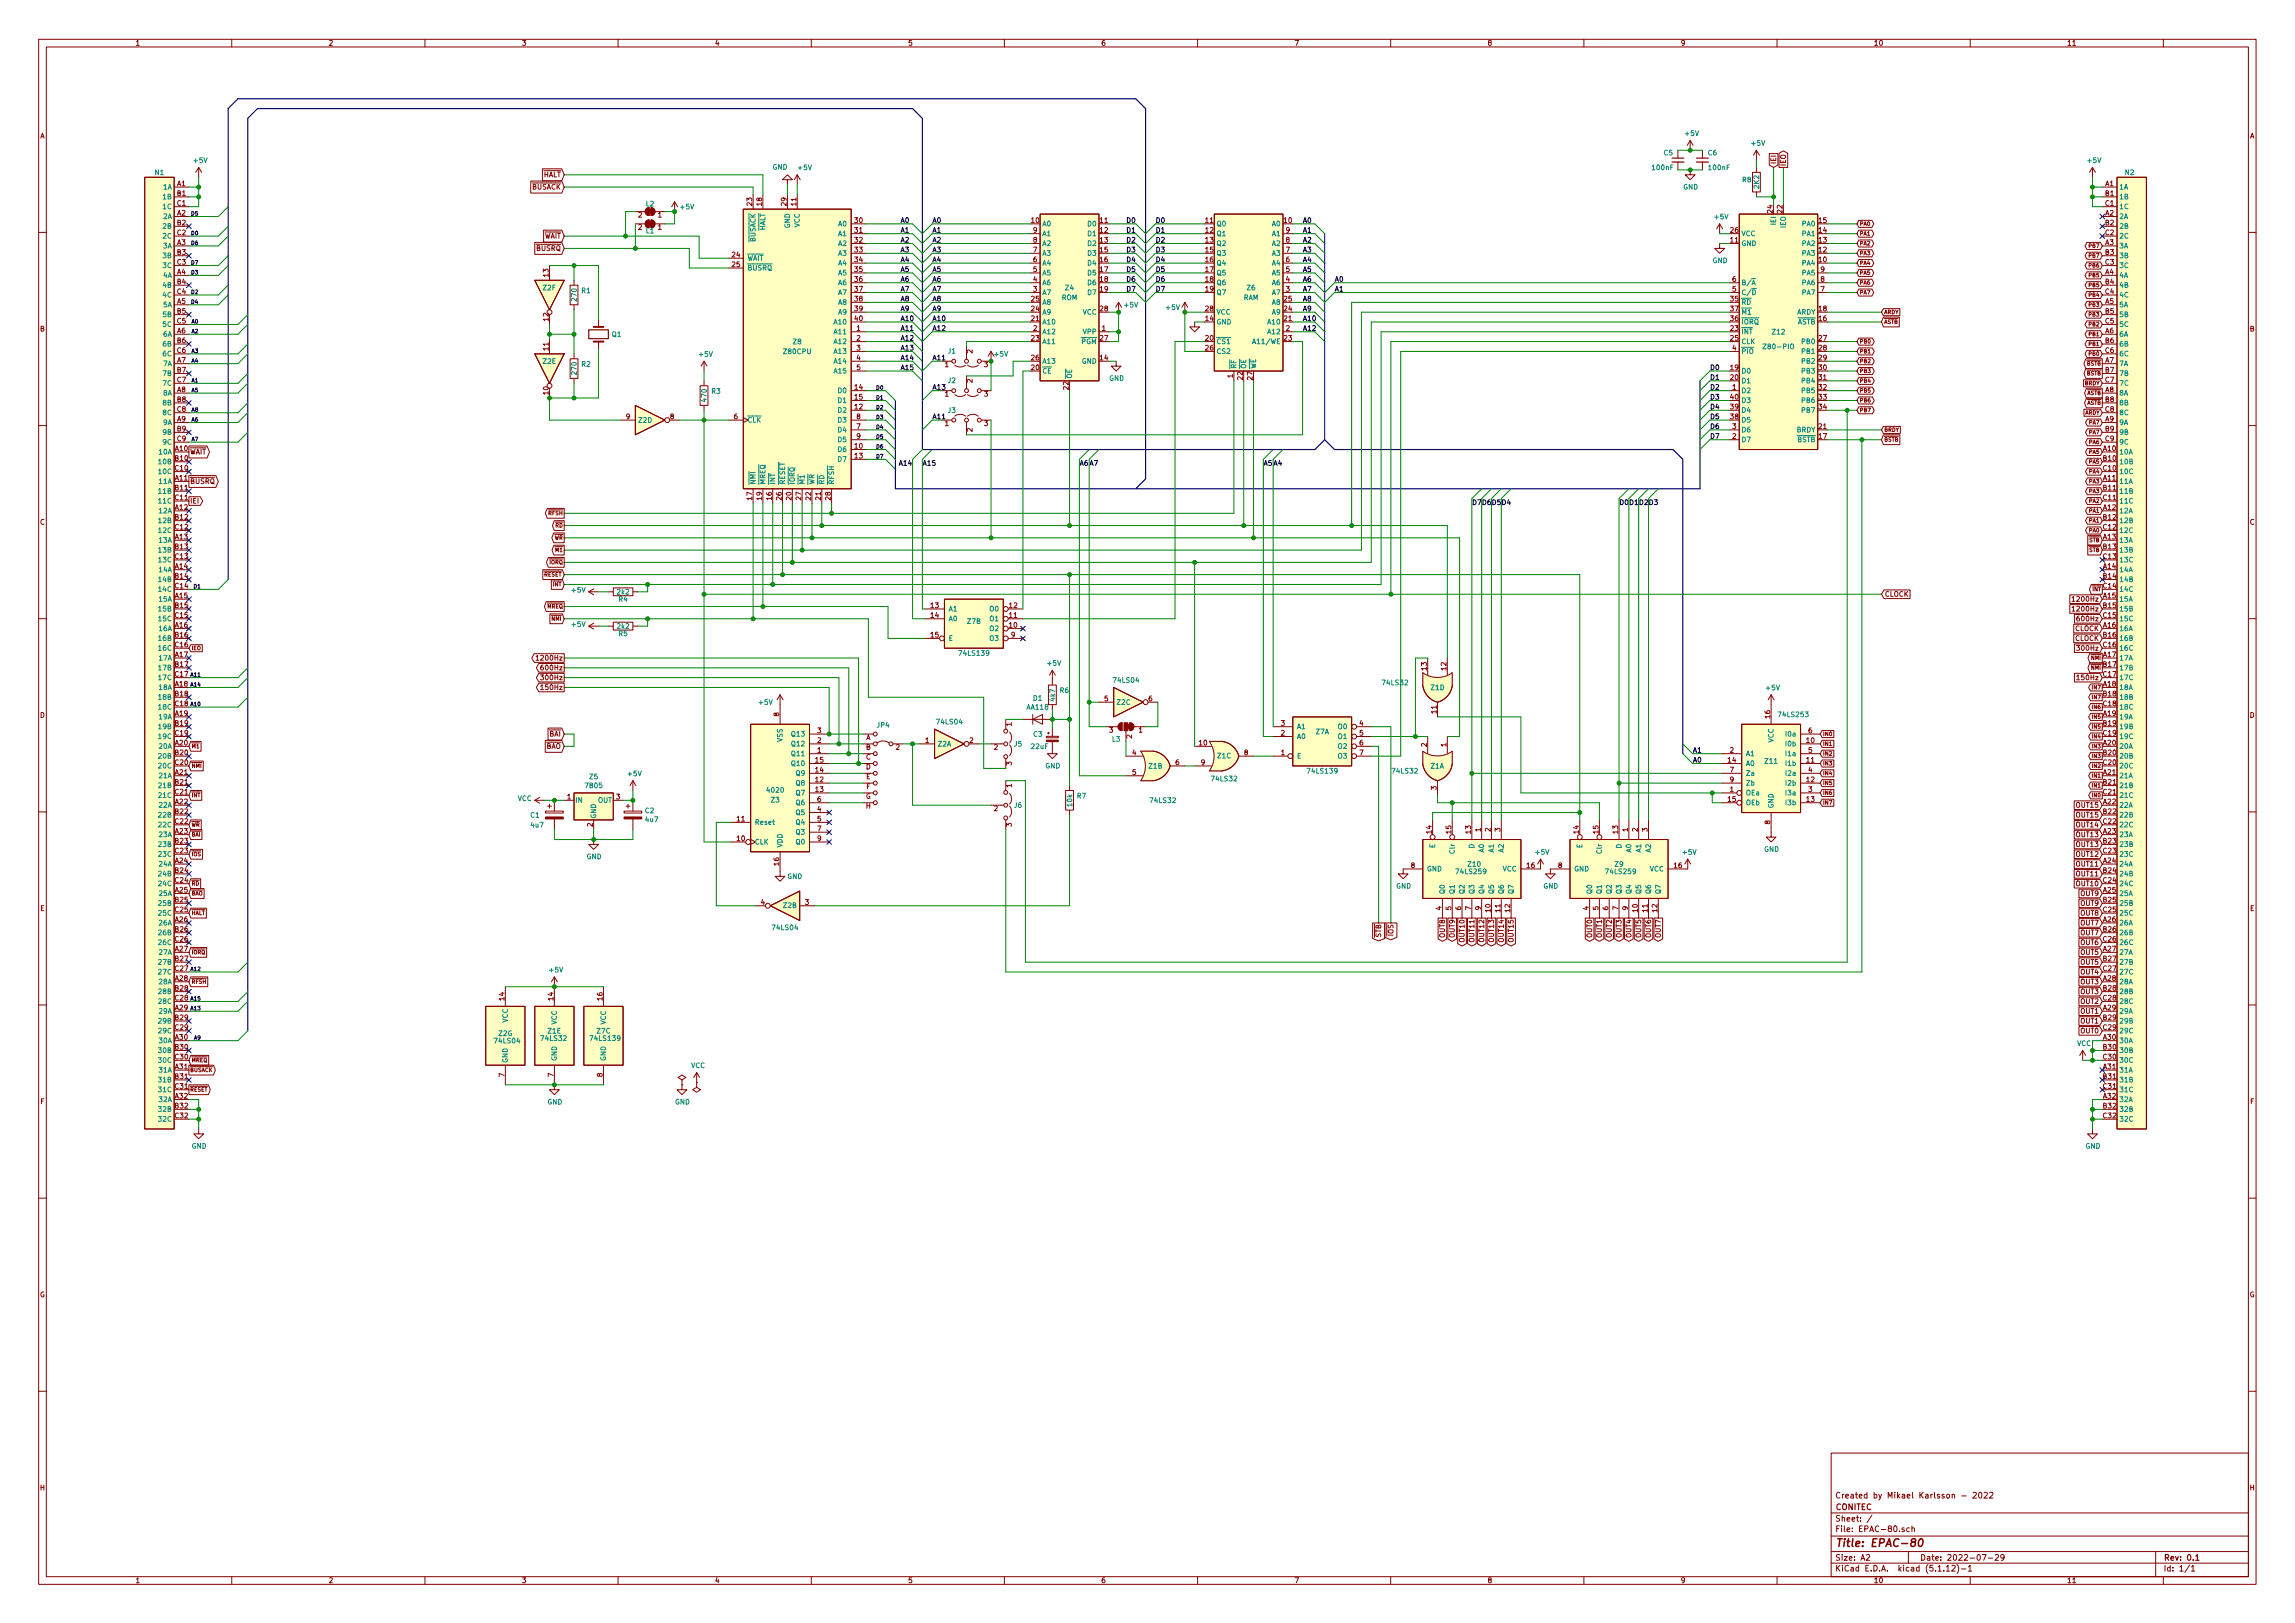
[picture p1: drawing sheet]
<svg xmlns="http://www.w3.org/2000/svg" width="594mm" height="420mm" viewBox="0 0 594 420" stroke-linecap="round" stroke-linejoin="round" font-family="sans-serif">
<defs><g id="words">
<text font-size="2.8" fill="#840000" x="475" y="400.4">Title: EPAC-80</text>
<g font-size="2.1" fill="#840000">
<text x="475" y="387.9">Created by Mikael Karlsson - 2022</text>
<text x="475" y="393.9">Sheet: /</text>
<text x="475" y="390.9">CONITEC</text>
<text x="475" y="396.6">File: EPAC-80.sch</text>
<text x="475" y="406.8">KiCad E.D.A. kicad (5.1.12)-1</text>
<text x="475" y="404">Size: A2</text>
<text x="497" y="404">Date: 2022-07-29</text>
<text x="560" y="404">Rev: 0.1</text>
<text x="560" y="406.8">Id: 1/1</text>
</g>
<g font-size="1.8" fill="#840000">
<text x="35" y="11.8">1</text>
<text x="85" y="11.8">2</text>
<text x="135" y="11.8">3</text>
<text x="185" y="11.8">4</text>
<text x="235" y="11.8">5</text>
<text x="285" y="11.8">6</text>
<text x="335" y="11.8">7</text>
<text x="385" y="11.8">8</text>
<text x="435" y="11.8">9</text>
<text x="485" y="11.8">10</text>
<text x="535" y="11.8">11</text>
<text x="10.4" y="35.8">A</text>
<text x="582.4" y="35.8">A</text>
<text x="140.5" y="45.9">HALT</text>
<text x="459.7" y="42.6" transform="rotate(-90 459.7 42.6)">IEI</text>
<text x="462.3" y="43.1" transform="rotate(-90 462.3 43.1)">IEO</text>
<text x="45.9" y="48.2">A1</text>
<text x="45.9" y="50.7">B1</text>
<text x="45.9" y="53.3">C1</text>
<text x="137.7" y="49.1">BUSACK</text>
<text x="194.7" y="53.2" transform="rotate(-90 194.7 53.2)">23</text>
<text x="197.2" y="53.2" transform="rotate(-90 197.2 53.2)">18</text>
<text x="203.6" y="53.2" transform="rotate(-90 203.6 53.2)">29</text>
<text x="206.1" y="53.2" transform="rotate(-90 206.1 53.2)">11</text>
<text x="545" y="48.2">A1</text>
<text x="545" y="50.7">B1</text>
<text x="545" y="53.3">C1</text>
<text x="45.9" y="55.8">A2</text>
<text x="45.9" y="58.3">B2</text>
<text x="165.3" y="56.3">2</text>
<text x="165.3" y="59.5">2</text>
<text x="170.3" y="56.3">1</text>
<text x="170.3" y="59.5">1</text>
<text x="221.3" y="57.7">30</text>
<text x="267" y="57.7">10</text>
<text x="284.8" y="57.7">11</text>
<text x="312.1" y="57.7">11</text>
<text x="332.4" y="57.7">10</text>
<text x="458.9" y="55.1" transform="rotate(-90 458.9 55.1)">24</text>
<text x="461.4" y="55.1" transform="rotate(-90 461.4 55.1)">22</text>
<text x="470.8" y="57.7">15</text>
<text x="545" y="55.8">A2</text>
<text x="545" y="58.3">B2</text>
<text x="45.9" y="63.4">A3</text>
<text x="45.9" y="66">B3</text>
<text x="45.9" y="60.9">C2</text>
<text x="138.9" y="64.9">BUSRQ</text>
<text x="140.7" y="61.8">WAIT</text>
<text x="221.3" y="60.2">31</text>
<text x="221.3" y="62.8">32</text>
<text x="221.3" y="65.3">33</text>
<text x="267.5" y="65.3">7</text>
<text x="267.5" y="62.8">8</text>
<text x="267.5" y="60.2">9</text>
<text x="284.8" y="60.2">12</text>
<text x="284.8" y="62.8">13</text>
<text x="284.8" y="65.3">15</text>
<text x="312.1" y="60.2">12</text>
<text x="312.1" y="62.8">13</text>
<text x="312.1" y="65.3">15</text>
<text x="332.9" y="65.3">7</text>
<text x="332.9" y="62.8">8</text>
<text x="332.9" y="60.2">9</text>
<text x="448" y="62.8">11</text>
<text x="448" y="60.2">26</text>
<text x="470.8" y="65.3">12</text>
<text x="470.8" y="62.8">13</text>
<text x="470.8" y="60.2">14</text>
<text x="545" y="63.4">A3</text>
<text x="545" y="66">B3</text>
<text x="545" y="60.9">C2</text>
<text x="45.9" y="71">A4</text>
<text x="45.9" y="68.5">C3</text>
<text x="142" y="71.6" transform="rotate(-90 142 71.6)">13</text>
<text x="189.5" y="66.6">24</text>
<text x="189.5" y="69.1">25</text>
<text x="221.3" y="67.9">34</text>
<text x="221.3" y="70.4">35</text>
<text x="267.5" y="70.4">5</text>
<text x="267.5" y="67.9">6</text>
<text x="284.8" y="67.9">16</text>
<text x="284.8" y="70.4">17</text>
<text x="312.1" y="67.9">16</text>
<text x="312.1" y="70.4">17</text>
<text x="332.9" y="70.4">5</text>
<text x="332.9" y="67.9">6</text>
<text x="470.8" y="67.9">10</text>
<text x="471.3" y="70.4">9</text>
<text x="545" y="71">A4</text>
<text x="545" y="68.5">C3</text>
<text x="45.9" y="73.6">B4</text>
<text x="45.9" y="76.1">C4</text>
<text x="221.3" y="72.9">36</text>
<text x="221.3" y="75.5">37</text>
<text x="267.5" y="75.5">3</text>
<text x="267.5" y="72.9">4</text>
<text x="284.8" y="72.9">18</text>
<text x="284.8" y="75.5">19</text>
<text x="312.1" y="72.9">18</text>
<text x="312.1" y="75.5">19</text>
<text x="332.9" y="75.5">3</text>
<text x="332.9" y="72.9">4</text>
<text x="448.5" y="75.5">5</text>
<text x="448.5" y="72.9">6</text>
<text x="471.3" y="75.5">7</text>
<text x="471.3" y="72.9">8</text>
<text x="545" y="73.6">B4</text>
<text x="545" y="76.1">C4</text>
<text x="45.9" y="78.7">A5</text>
<text x="45.9" y="81.2">B5</text>
<text x="45.9" y="83.7">C5</text>
<text x="142" y="83" transform="rotate(-90 142 83)">12</text>
<text x="221.3" y="78">38</text>
<text x="221.3" y="80.6">39</text>
<text x="221.3" y="83.1">40</text>
<text x="267" y="83.1">21</text>
<text x="267" y="80.6">24</text>
<text x="267" y="78">25</text>
<text x="284.8" y="80.6">28</text>
<text x="312.1" y="83.1">14</text>
<text x="312.1" y="80.6">28</text>
<text x="332.4" y="83.1">21</text>
<text x="332.4" y="80.6">24</text>
<text x="332.4" y="78">25</text>
<text x="448" y="78">35</text>
<text x="448" y="83.1">36</text>
<text x="448" y="80.6">37</text>
<text x="470.8" y="83.1">16</text>
<text x="470.8" y="80.6">18</text>
<text x="545" y="78.7">A5</text>
<text x="545" y="81.2">B5</text>
<text x="545" y="83.7">C5</text>
<text x="10.4" y="85.8">B</text>
<text x="45.9" y="86.3">A6</text>
<text x="45.9" y="88.8">B6</text>
<text x="221.8" y="85.6">1</text>
<text x="221.8" y="88.2">2</text>
<text x="267" y="88.2">23</text>
<text x="267.5" y="85.6">2</text>
<text x="284.8" y="88.2">27</text>
<text x="285.3" y="85.6">1</text>
<text x="312.1" y="88.2">20</text>
<text x="332.4" y="88.2">23</text>
<text x="332.9" y="85.6">2</text>
<text x="448" y="85.6">23</text>
<text x="448" y="88.2">25</text>
<text x="470.8" y="88.2">27</text>
<text x="545" y="86.3">A6</text>
<text x="545" y="88.8">B6</text>
<text x="582.4" y="85.8">B</text>
<text x="45.9" y="93.9">A7</text>
<text x="45.9" y="91.4">C6</text>
<text x="142" y="90.7" transform="rotate(-90 142 90.7)">11</text>
<text x="221.8" y="90.7">3</text>
<text x="221.8" y="93.3">4</text>
<text x="221.8" y="95.8">5</text>
<text x="244.6" y="95">1</text>
<text x="251.7" y="91.5" transform="rotate(-90 251.7 91.5)">2</text>
<text x="254.8" y="95">3</text>
<text x="267" y="95.8">20</text>
<text x="267" y="93.3">26</text>
<text x="284.8" y="93.3">14</text>
<text x="312.1" y="90.7">26</text>
<text x="448" y="95.8">19</text>
<text x="448.5" y="90.7">4</text>
<text x="470.8" y="90.7">28</text>
<text x="470.8" y="93.3">29</text>
<text x="470.8" y="95.8">30</text>
<text x="545" y="93.9">A7</text>
<text x="545" y="91.4">C6</text>
<text x="45.9" y="101.5">A8</text>
<text x="45.9" y="96.4">B7</text>
<text x="45.9" y="99">C7</text>
<text x="221.3" y="100.9">14</text>
<text x="251.7" y="99.1" transform="rotate(-90 251.7 99.1)">2</text>
<text x="276.6" y="100.8" transform="rotate(-90 276.6 100.8)">22</text>
<text x="319.2" y="97.8" transform="rotate(-90 319.2 97.8)">1</text>
<text x="321.7" y="98.3" transform="rotate(-90 321.7 98.3)">22</text>
<text x="324.2" y="98.3" transform="rotate(-90 324.2 98.3)">27</text>
<text x="448" y="98.3">20</text>
<text x="448.5" y="100.9">1</text>
<text x="470.8" y="98.3">31</text>
<text x="470.8" y="100.9">32</text>
<text x="545" y="101.5">A8</text>
<text x="545" y="96.4">B7</text>
<text x="545" y="99">C7</text>
<text x="45.9" y="104.1">B8</text>
<text x="45.9" y="106.6">C8</text>
<text x="142" y="102.1" transform="rotate(-90 142 102.1)">10</text>
<text x="221.3" y="106">12</text>
<text x="221.3" y="103.4">15</text>
<text x="244.6" y="102.7">1</text>
<text x="254.8" y="102.7">3</text>
<text x="448" y="106">39</text>
<text x="448" y="103.4">40</text>
<text x="470.8" y="103.4">33</text>
<text x="470.8" y="106">34</text>
<text x="545" y="104.1">B8</text>
<text x="545" y="106.6">C8</text>
<text x="45.9" y="109.1">A9</text>
<text x="45.9" y="111.7">B9</text>
<text x="162.1" y="108.5">9</text>
<text x="173.5" y="108.5">8</text>
<text x="190" y="108.5">6</text>
<text x="221.8" y="111">7</text>
<text x="221.8" y="108.5">8</text>
<text x="221.8" y="113.6">9</text>
<text x="244.6" y="110.3">1</text>
<text x="251.7" y="111.8" transform="rotate(-90 251.7 111.8)">2</text>
<text x="254.8" y="110.3">3</text>
<text x="448" y="108.5">38</text>
<text x="448.5" y="113.6">2</text>
<text x="448.5" y="111">3</text>
<text x="470.8" y="113.6">17</text>
<text x="470.8" y="111">21</text>
<text x="545" y="109.1">A9</text>
<text x="545" y="111.7">B9</text>
<text x="45.4" y="116.8">A10</text>
<text x="45.4" y="119.3">B10</text>
<text x="45.9" y="114.2">C9</text>
<text x="49.1" y="117.6">WAIT</text>
<text x="221.3" y="116.1">10</text>
<text x="221.3" y="118.7">13</text>
<text x="544.5" y="116.8">A10</text>
<text x="544.5" y="119.3">B10</text>
<text x="545" y="114.2">C9</text>
<text x="45.4" y="124.4">A11</text>
<text x="45.4" y="121.8">C10</text>
<text x="49.1" y="125.3">BUSRQ</text>
<text x="544.5" y="124.4">A11</text>
<text x="544.5" y="121.8">C10</text>
<text x="45.4" y="132">A12</text>
<text x="45.4" y="126.9">B11</text>
<text x="45.4" y="129.5">C11</text>
<text x="49.1" y="130.3">IEI</text>
<text x="194.7" y="129.4" transform="rotate(-90 194.7 129.4)">17</text>
<text x="197.2" y="129.4" transform="rotate(-90 197.2 129.4)">19</text>
<text x="199.8" y="129.4" transform="rotate(-90 199.8 129.4)">16</text>
<text x="202.3" y="129.4" transform="rotate(-90 202.3 129.4)">26</text>
<text x="204.9" y="129.4" transform="rotate(-90 204.9 129.4)">20</text>
<text x="207.4" y="129.4" transform="rotate(-90 207.4 129.4)">27</text>
<text x="209.9" y="129.4" transform="rotate(-90 209.9 129.4)">22</text>
<text x="212.5" y="129.4" transform="rotate(-90 212.5 129.4)">21</text>
<text x="215" y="129.4" transform="rotate(-90 215 129.4)">28</text>
<text x="544.5" y="132">A12</text>
<text x="544.5" y="126.9">B11</text>
<text x="544.5" y="129.5">C11</text>
<text x="10.4" y="135.8">C</text>
<text x="45.4" y="134.5">B12</text>
<text x="45.4" y="137.1">C12</text>
<text x="544.5" y="134.5">B12</text>
<text x="544.5" y="137.1">C12</text>
<text x="582.4" y="135.8">C</text>
<text x="45.4" y="139.6">A13</text>
<text x="45.4" y="142.2">B13</text>
<text x="544.5" y="139.6">A13</text>
<text x="544.5" y="142.2">B13</text>
<text x="45.4" y="147.2">A14</text>
<text x="45.4" y="149.8">B14</text>
<text x="45.4" y="144.7">C13</text>
<text x="544.5" y="147.2">A14</text>
<text x="544.5" y="149.8">B14</text>
<text x="544.5" y="144.7">C13</text>
<text x="45.4" y="154.9">A15</text>
<text x="45.4" y="152.3">C14</text>
<text x="487.8" y="154.5">CLOCK</text>
<text x="537.3" y="155.7">1200Hz</text>
<text x="544.5" y="154.9">A15</text>
<text x="544.5" y="152.3">C14</text>
<text x="45.4" y="157.4">B15</text>
<text x="45.4" y="159.9">C15</text>
<text x="241" y="157.4">13</text>
<text x="241" y="159.9">14</text>
<text x="261.3" y="159.9">11</text>
<text x="261.3" y="157.4">12</text>
<text x="537.3" y="158.3">1200Hz</text>
<text x="538.3" y="160.8">600Hz</text>
<text x="544.5" y="157.4">B15</text>
<text x="544.5" y="159.9">C15</text>
<text x="45.4" y="162.5">A16</text>
<text x="45.4" y="165">B16</text>
<text x="45.4" y="167.6">C16</text>
<text x="241" y="165">15</text>
<text x="261.3" y="162.5">10</text>
<text x="261.8" y="165">9</text>
<text x="537.1" y="163.4">CLOCK</text>
<text x="537.1" y="165.9">CLOCK</text>
<text x="544.5" y="162.5">A16</text>
<text x="544.5" y="165">B16</text>
<text x="544.5" y="167.6">C16</text>
<text x="45.4" y="170.1">A17</text>
<text x="45.4" y="172.6">B17</text>
<text x="139.7" y="171">1200Hz</text>
<text x="140.7" y="173.5">600Hz</text>
<text x="369.3" y="173.5" transform="rotate(-90 369.3 173.5)">13</text>
<text x="374.4" y="173.5" transform="rotate(-90 374.4 173.5)">12</text>
<text x="538.3" y="168.4">300Hz</text>
<text x="544.5" y="170.1">A17</text>
<text x="544.5" y="172.6">B17</text>
<text x="45.4" y="177.7">A18</text>
<text x="45.4" y="175.2">C17</text>
<text x="140.7" y="178.6">150Hz</text>
<text x="140.7" y="176.1">300Hz</text>
<text x="538.3" y="176.1">150Hz</text>
<text x="544.5" y="177.7">A18</text>
<text x="544.5" y="175.2">C17</text>
<text x="10.4" y="185.8">D</text>
<text x="45.4" y="185.3">A19</text>
<text x="45.4" y="180.3">B18</text>
<text x="45.4" y="182.8">C18</text>
<text x="201.7" y="185.4" transform="rotate(-90 201.7 185.4)">8</text>
<text x="285.9" y="181.5">5</text>
<text x="297.3" y="181.5">6</text>
<text x="371.9" y="184.6" transform="rotate(-90 371.9 184.6)">11</text>
<text x="458.2" y="185.9" transform="rotate(-90 458.2 185.9)">16</text>
<text x="544.5" y="185.3">A19</text>
<text x="544.5" y="180.3">B18</text>
<text x="544.5" y="182.8">C18</text>
<text x="582.4" y="185.8">D</text>
<text x="45.4" y="187.9">B19</text>
<text x="45.4" y="190.4">C19</text>
<text x="142.2" y="190.7">BAI</text>
<text x="211.6" y="189.8">3</text>
<text x="224.2" y="191.6">A</text>
<text x="261.9" y="188" transform="rotate(-90 261.9 188)">1</text>
<text x="287.2" y="189.7">3</text>
<text x="293" y="191.2" transform="rotate(-90 293 191.2)">2</text>
<text x="294.8" y="189.7">1</text>
<text x="331.6" y="190.4">2</text>
<text x="331.6" y="187.9">3</text>
<text x="351.9" y="187.9">4</text>
<text x="351.9" y="190.4">5</text>
<text x="468.1" y="189.8">6</text>
<text x="544.5" y="187.9">B19</text>
<text x="544.5" y="190.4">C19</text>
<text x="45.4" y="193">A20</text>
<text x="45.4" y="195.5">B20</text>
<text x="141.3" y="193.8">BAO</text>
<text x="211.1" y="197.4">15</text>
<text x="211.6" y="194.9">1</text>
<text x="211.6" y="192.3">2</text>
<text x="224.2" y="194.1">B</text>
<text x="224.2" y="196.6">C</text>
<text x="231.9" y="194.1">2</text>
<text x="239.5" y="192.3">1</text>
<text x="251" y="192.3">2</text>
<text x="257.3" y="194.1">2</text>
<text x="293.1" y="195.5">4</text>
<text x="310.4" y="193">10</text>
<text x="322.1" y="195.5">8</text>
<text x="331.6" y="195.5">1</text>
<text x="351.9" y="193">6</text>
<text x="351.9" y="195.5">7</text>
<text x="369.3" y="193.3" transform="rotate(-90 369.3 193.3)">2</text>
<text x="374.4" y="193.3" transform="rotate(-90 374.4 193.3)">1</text>
<text x="447.3" y="197.4">14</text>
<text x="447.8" y="194.9">2</text>
<text x="467.7" y="192.3">10</text>
<text x="467.7" y="197.4">11</text>
<text x="468.1" y="194.9">5</text>
<text x="544.5" y="193">A20</text>
<text x="544.5" y="195.5">B20</text>
<text x="45.4" y="200.6">A21</text>
<text x="45.4" y="203.1">B21</text>
<text x="45.4" y="198">C20</text>
<text x="211.1" y="202.5">12</text>
<text x="211.1" y="199.9">14</text>
<text x="224.2" y="199.2">D</text>
<text x="224.2" y="201.7">E</text>
<text x="261.9" y="203.9" transform="rotate(-90 261.9 203.9)">1</text>
<text x="261.9" y="198.1" transform="rotate(-90 261.9 198.1)">3</text>
<text x="293.1" y="200.6">5</text>
<text x="304.3" y="198">6</text>
<text x="310.9" y="198">9</text>
<text x="447.8" y="199.9">7</text>
<text x="447.8" y="202.5">9</text>
<text x="467.7" y="202.5">12</text>
<text x="468.1" y="199.9">4</text>
<text x="544.5" y="200.6">A21</text>
<text x="544.5" y="203.1">B21</text>
<text x="544.5" y="198">C20</text>
<text x="45.4" y="208.2">A22</text>
<text x="45.4" y="205.7">C21</text>
<text x="146.8" y="206.9">1</text>
<text x="159.5" y="206.9">3</text>
<text x="211.1" y="205">13</text>
<text x="211.6" y="207.6">6</text>
<text x="224.1" y="206.8">G</text>
<text x="224.2" y="209.3">H</text>
<text x="224.3" y="204.3">F</text>
<text x="257.3" y="210">2</text>
<text x="371.9" y="204.5" transform="rotate(-90 371.9 204.5)">3</text>
<text x="447.3" y="207.6">15</text>
<text x="447.8" y="205">1</text>
<text x="467.7" y="207.6">13</text>
<text x="468.1" y="205">3</text>
<text x="537.7" y="209.1">OUT15</text>
<text x="544.5" y="208.2">A22</text>
<text x="544.5" y="205.7">C21</text>
<text x="45.4" y="215.8">A23</text>
<text x="45.4" y="210.7">B22</text>
<text x="45.4" y="213.3">C22</text>
<text x="153.4" y="214" transform="rotate(-90 153.4 214)">2</text>
<text x="190.8" y="212.6">11</text>
<text x="211.6" y="210.1">4</text>
<text x="211.6" y="212.6">5</text>
<text x="211.6" y="215.2">7</text>
<text x="261.9" y="214" transform="rotate(-90 261.9 214)">3</text>
<text x="370.6" y="215.8" transform="rotate(-90 370.6 215.8)">14</text>
<text x="375.7" y="215.8" transform="rotate(-90 375.7 215.8)">15</text>
<text x="380.7" y="215.8" transform="rotate(-90 380.7 215.8)">13</text>
<text x="383.3" y="215.3" transform="rotate(-90 383.3 215.3)">1</text>
<text x="385.8" y="215.3" transform="rotate(-90 385.8 215.3)">2</text>
<text x="388.4" y="215.3" transform="rotate(-90 388.4 215.3)">3</text>
<text x="408.7" y="215.8" transform="rotate(-90 408.7 215.8)">14</text>
<text x="413.8" y="215.8" transform="rotate(-90 413.8 215.8)">15</text>
<text x="418.8" y="215.8" transform="rotate(-90 418.8 215.8)">13</text>
<text x="421.4" y="215.3" transform="rotate(-90 421.4 215.3)">1</text>
<text x="423.9" y="215.3" transform="rotate(-90 423.9 215.3)">2</text>
<text x="426.5" y="215.3" transform="rotate(-90 426.5 215.3)">3</text>
<text x="458.2" y="213.4" transform="rotate(-90 458.2 213.4)">8</text>
<text x="537.7" y="214.2">OUT14</text>
<text x="537.7" y="211.6">OUT15</text>
<text x="544.5" y="215.8">A23</text>
<text x="544.5" y="210.7">B22</text>
<text x="544.5" y="213.3">C22</text>
<text x="45.4" y="218.4">B23</text>
<text x="45.4" y="220.9">C23</text>
<text x="190.8" y="217.7">10</text>
<text x="211.6" y="217.7">9</text>
<text x="537.7" y="219.2">OUT13</text>
<text x="537.7" y="221.8">OUT12</text>
<text x="537.7" y="216.7">OUT13</text>
<text x="544.5" y="218.4">B23</text>
<text x="544.5" y="220.9">C23</text>
<text x="45.4" y="223.4">A24</text>
<text x="45.4" y="226">B24</text>
<text x="201.7" y="224" transform="rotate(-90 201.7 224)">16</text>
<text x="365.3" y="224.7">8</text>
<text x="395.3" y="224.7">16</text>
<text x="403.4" y="224.7">8</text>
<text x="433.4" y="224.7">16</text>
<text x="537.7" y="226.9">OUT11</text>
<text x="537.7" y="224.3">OUT11</text>
<text x="544.5" y="223.4">A24</text>
<text x="544.5" y="226">B24</text>
<text x="45.4" y="231.1">A25</text>
<text x="45.4" y="233.6">B25</text>
<text x="45.4" y="228.5">C24</text>
<text x="537.7" y="229.4">OUT10</text>
<text x="538.7" y="231.9">OUT9</text>
<text x="544.5" y="231.1">A25</text>
<text x="544.5" y="233.6">B25</text>
<text x="544.5" y="228.5">C24</text>
<text x="10.4" y="235.8">E</text>
<text x="45.4" y="238.7">A26</text>
<text x="45.4" y="236.1">C25</text>
<text x="197" y="234.2">4</text>
<text x="208.4" y="234.2">3</text>
<text x="373.1" y="235.6" transform="rotate(-90 373.1 235.6)">4</text>
<text x="375.7" y="235.6" transform="rotate(-90 375.7 235.6)">5</text>
<text x="378.2" y="235.6" transform="rotate(-90 378.2 235.6)">6</text>
<text x="380.7" y="235.6" transform="rotate(-90 380.7 235.6)">7</text>
<text x="383.3" y="235.6" transform="rotate(-90 383.3 235.6)">9</text>
<text x="385.8" y="236.1" transform="rotate(-90 385.8 236.1)">10</text>
<text x="388.4" y="236.1" transform="rotate(-90 388.4 236.1)">11</text>
<text x="390.9" y="236.1" transform="rotate(-90 390.9 236.1)">12</text>
<text x="411.2" y="235.6" transform="rotate(-90 411.2 235.6)">4</text>
<text x="413.8" y="235.6" transform="rotate(-90 413.8 235.6)">5</text>
<text x="416.3" y="235.6" transform="rotate(-90 416.3 235.6)">6</text>
<text x="418.8" y="235.6" transform="rotate(-90 418.8 235.6)">7</text>
<text x="421.4" y="235.6" transform="rotate(-90 421.4 235.6)">9</text>
<text x="423.9" y="236.1" transform="rotate(-90 423.9 236.1)">10</text>
<text x="426.5" y="236.1" transform="rotate(-90 426.5 236.1)">11</text>
<text x="429" y="236.1" transform="rotate(-90 429 236.1)">12</text>
<text x="538.7" y="239.6">OUT7</text>
<text x="538.7" y="237">OUT8</text>
<text x="538.7" y="234.5">OUT9</text>
<text x="544.5" y="238.7">A26</text>
<text x="544.5" y="236.1">C25</text>
<text x="582.4" y="235.8">E</text>
<text x="45.4" y="241.2">B26</text>
<text x="45.4" y="243.8">C26</text>
<text x="357.5" y="242.7" transform="rotate(-90 357.5 242.7)">STB</text>
<text x="360.7" y="242.2" transform="rotate(-90 360.7 242.2)">IOS</text>
<text x="374" y="242.6" transform="rotate(-90 374 242.6)">OUT8</text>
<text x="376.6" y="242.6" transform="rotate(-90 376.6 242.6)">OUT9</text>
<text x="379.1" y="243.6" transform="rotate(-90 379.1 243.6)">OUT10</text>
<text x="381.6" y="243.6" transform="rotate(-90 381.6 243.6)">OUT11</text>
<text x="384.2" y="243.6" transform="rotate(-90 384.2 243.6)">OUT12</text>
<text x="386.7" y="243.6" transform="rotate(-90 386.7 243.6)">OUT13</text>
<text x="389.3" y="243.6" transform="rotate(-90 389.3 243.6)">OUT14</text>
<text x="391.8" y="243.6" transform="rotate(-90 391.8 243.6)">OUT15</text>
<text x="412.1" y="242.6" transform="rotate(-90 412.1 242.6)">OUT0</text>
<text x="414.7" y="242.6" transform="rotate(-90 414.7 242.6)">OUT1</text>
<text x="417.2" y="242.6" transform="rotate(-90 417.2 242.6)">OUT2</text>
<text x="419.7" y="242.6" transform="rotate(-90 419.7 242.6)">OUT3</text>
<text x="422.3" y="242.6" transform="rotate(-90 422.3 242.6)">OUT4</text>
<text x="424.8" y="242.6" transform="rotate(-90 424.8 242.6)">OUT5</text>
<text x="427.4" y="242.6" transform="rotate(-90 427.4 242.6)">OUT6</text>
<text x="429.9" y="242.6" transform="rotate(-90 429.9 242.6)">OUT7</text>
<text x="538.7" y="244.6">OUT6</text>
<text x="538.7" y="242.1">OUT7</text>
<text x="544.5" y="241.2">B26</text>
<text x="544.5" y="243.8">C26</text>
<text x="45.4" y="246.3">A27</text>
<text x="45.4" y="248.8">B27</text>
<text x="45.4" y="251.4">C27</text>
<text x="538.7" y="249.7">OUT5</text>
<text x="538.7" y="247.2">OUT5</text>
<text x="544.5" y="246.3">A27</text>
<text x="544.5" y="248.8">B27</text>
<text x="544.5" y="251.4">C27</text>
<text x="45.4" y="253.9">A28</text>
<text x="45.4" y="256.5">B28</text>
<text x="538.7" y="257.3">OUT3</text>
<text x="538.7" y="252.3">OUT4</text>
<text x="538.7" y="254.8">OUT3</text>
<text x="544.5" y="253.9">A28</text>
<text x="544.5" y="256.5">B28</text>
<text x="45.4" y="261.5">A29</text>
<text x="45.4" y="259">C28</text>
<text x="130.6" y="258.9" transform="rotate(-90 130.6 258.9)">14</text>
<text x="143.3" y="258.9" transform="rotate(-90 143.3 258.9)">14</text>
<text x="156" y="258.9" transform="rotate(-90 156 258.9)">16</text>
<text x="538.7" y="262.4">OUT1</text>
<text x="538.7" y="259.9">OUT2</text>
<text x="544.5" y="261.5">A29</text>
<text x="544.5" y="259">C28</text>
<text x="45.4" y="269.2">A30</text>
<text x="45.4" y="264.1">B29</text>
<text x="45.4" y="266.6">C29</text>
<text x="538.7" y="265">OUT1</text>
<text x="538.7" y="267.5">OUT0</text>
<text x="544.5" y="269.2">A30</text>
<text x="544.5" y="264.1">B29</text>
<text x="544.5" y="266.6">C29</text>
<text x="45.4" y="271.7">B30</text>
<text x="45.4" y="274.2">C30</text>
<text x="544.5" y="271.7">B30</text>
<text x="544.5" y="274.2">C30</text>
<text x="45.4" y="276.8">A31</text>
<text x="45.4" y="279.3">B31</text>
<text x="45.4" y="281.9">C31</text>
<text x="130.6" y="278.8" transform="rotate(-90 130.6 278.8)">7</text>
<text x="143.3" y="278.8" transform="rotate(-90 143.3 278.8)">7</text>
<text x="156" y="278.8" transform="rotate(-90 156 278.8)">8</text>
<text x="544.5" y="276.8">A31</text>
<text x="544.5" y="279.3">B31</text>
<text x="544.5" y="281.9">C31</text>
<text x="10.5" y="285.8">F</text>
<text x="45.4" y="284.4">A32</text>
<text x="45.4" y="286.9">B32</text>
<text x="544.5" y="284.4">A32</text>
<text x="544.5" y="286.9">B32</text>
<text x="582.5" y="285.8">F</text>
<text x="45.4" y="289.5">C32</text>
<text x="544.5" y="289.5">C32</text>
<text x="10.3" y="335.8">G</text>
<text x="582.3" y="335.8">G</text>
<text x="10.4" y="385.8">H</text>
<text x="582.4" y="385.8">H</text>
<text x="35" y="409.8">1</text>
<text x="85" y="409.8">2</text>
<text x="135" y="409.8">3</text>
<text x="185" y="409.8">4</text>
<text x="235" y="409.8">5</text>
<text x="285" y="409.8">6</text>
<text x="335" y="409.8">7</text>
<text x="385" y="409.8">8</text>
<text x="435" y="409.8">9</text>
<text x="485" y="409.8">10</text>
<text x="535" y="409.8">11</text>
</g>
<g font-size="1.8" fill="#008484">
<text x="436.3" y="35.2">+5V</text>
<text x="430.7" y="40.2">C5</text>
<text x="442.2" y="40.2">C6</text>
<text x="453.4" y="37.7">+5V</text>
<text x="40.2" y="45.3">N1</text>
<text x="50.2" y="42.2">+5V</text>
<text x="200" y="43.9">GND</text>
<text x="206.7" y="44">+5V</text>
<text x="427.8" y="44">100nF</text>
<text x="442.4" y="44">100nF</text>
<text x="451.1" y="47.2">R8</text>
<text x="540.4" y="42.2">+5V</text>
<text x="550.1" y="45.3">N2</text>
<text x="42.3" y="49.1">1A</text>
<text x="42.3" y="51.6">1B</text>
<text x="167.3" y="53.4">L2</text>
<text x="435.7" y="49.1">GND</text>
<text x="455.3" y="48.8" transform="rotate(-90 455.3 48.8)">2K2</text>
<text x="548.5" y="49.1">1A</text>
<text x="548.5" y="51.6">1B</text>
<text x="42.3" y="56.7">2A</text>
<text x="42.3" y="59.2">2B</text>
<text x="42.3" y="54.1">1C</text>
<text x="176.2" y="54.2">+5V</text>
<text x="198.1" y="59.9" transform="rotate(-90 198.1 59.9)">HALT</text>
<text x="204.5" y="59.1" transform="rotate(-90 204.5 59.1)">GND</text>
<text x="207" y="58.9" transform="rotate(-90 207 58.9)">VCC</text>
<text x="217.1" y="58.6">A0</text>
<text x="269.7" y="58.6">A0</text>
<text x="281.7" y="58.6">D0</text>
<text x="314.8" y="58.6">Q0</text>
<text x="329.3" y="58.6">A0</text>
<text x="443.9" y="56.8">+5V</text>
<text x="459.7" y="58.1" transform="rotate(-90 459.7 58.1)">IEI</text>
<text x="462.3" y="59" transform="rotate(-90 462.3 59)">IEO</text>
<text x="466.6" y="58.6">PA0</text>
<text x="548.5" y="56.7">2A</text>
<text x="548.5" y="59.2">2B</text>
<text x="548.5" y="54.1">1C</text>
<text x="42.3" y="64.3">3A</text>
<text x="42.3" y="61.8">2C</text>
<text x="167.3" y="60.4">L1</text>
<text x="195.6" y="62.7" transform="rotate(-90 195.6 62.7)">BUSACK</text>
<text x="217.1" y="61.1">A1</text>
<text x="217.1" y="63.7">A2</text>
<text x="269.7" y="63.7">A2</text>
<text x="269.7" y="61.1">A1</text>
<text x="281.7" y="61.1">D1</text>
<text x="281.7" y="63.7">D2</text>
<text x="314.8" y="61.1">Q1</text>
<text x="314.8" y="63.7">Q2</text>
<text x="329.3" y="63.7">A2</text>
<text x="329.3" y="61.1">A1</text>
<text x="450.7" y="63.7">GND</text>
<text x="450.7" y="61.1">VCC</text>
<text x="466.6" y="63.7">PA2</text>
<text x="466.6" y="61.1">PA1</text>
<text x="548.5" y="64.3">3A</text>
<text x="548.5" y="61.8">2C</text>
<text x="42.3" y="71.9">4A</text>
<text x="42.3" y="66.8">3B</text>
<text x="42.3" y="69.4">3C</text>
<text x="193.4" y="67.5">WAIT</text>
<text x="193.4" y="70">BUSRQ</text>
<text x="217.1" y="66.2">A3</text>
<text x="217.1" y="68.7">A4</text>
<text x="217.1" y="71.3">A5</text>
<text x="269.7" y="71.3">A5</text>
<text x="269.7" y="68.7">A4</text>
<text x="269.7" y="66.2">A3</text>
<text x="281.7" y="66.2">D3</text>
<text x="281.7" y="68.7">D4</text>
<text x="281.7" y="71.3">D5</text>
<text x="314.8" y="66.2">Q3</text>
<text x="314.8" y="68.7">Q4</text>
<text x="314.8" y="71.3">Q5</text>
<text x="329.3" y="71.3">A5</text>
<text x="329.3" y="68.7">A4</text>
<text x="329.3" y="66.2">A3</text>
<text x="443.3" y="68.1">GND</text>
<text x="466.6" y="68.7">PA4</text>
<text x="466.6" y="66.2">PA3</text>
<text x="466.6" y="71.3">PA5</text>
<text x="548.5" y="71.9">4A</text>
<text x="548.5" y="66.8">3B</text>
<text x="548.5" y="69.4">3C</text>
<text x="42.3" y="74.5">4B</text>
<text x="42.3" y="77">4C</text>
<text x="140.6" y="75.2">Z2F</text>
<text x="149.3" y="77.8" transform="rotate(-90 149.3 77.8)">270</text>
<text x="150.6" y="75.9">R1</text>
<text x="217.1" y="73.8">A6</text>
<text x="217.1" y="76.4">A7</text>
<text x="269.7" y="76.4">A7</text>
<text x="269.7" y="73.8">A6</text>
<text x="274.8" y="77.7">ROM</text>
<text x="275.8" y="75.2">Z4</text>
<text x="281.7" y="73.8">D6</text>
<text x="281.7" y="76.4">D7</text>
<text x="314.8" y="73.8">Q6</text>
<text x="314.8" y="76.4">Q7</text>
<text x="321.8" y="77.7">RAM</text>
<text x="322.8" y="75.2">Z6</text>
<text x="329.3" y="76.4">A7</text>
<text x="329.3" y="73.8">A6</text>
<text x="450.7" y="76.4">C/D</text>
<text x="450.7" y="73.8">B/A</text>
<text x="466.6" y="76.4">PA7</text>
<text x="466.6" y="73.8">PA6</text>
<text x="548.5" y="74.5">4B</text>
<text x="548.5" y="77">4C</text>
<text x="42.3" y="79.5">5A</text>
<text x="42.3" y="82.1">5B</text>
<text x="216.1" y="84">A10</text>
<text x="217.1" y="78.9">A8</text>
<text x="217.1" y="81.4">A9</text>
<text x="269.7" y="84">A10</text>
<text x="269.7" y="81.4">A9</text>
<text x="269.7" y="78.9">A8</text>
<text x="280.2" y="81.4">VCC</text>
<text x="291.1" y="79.6">+5V</text>
<text x="301.9" y="80.2">+5V</text>
<text x="314.8" y="84">GND</text>
<text x="314.8" y="81.4">VCC</text>
<text x="328.3" y="84">A10</text>
<text x="329.3" y="81.4">A9</text>
<text x="329.3" y="78.9">A8</text>
<text x="450.7" y="78.9">RD</text>
<text x="450.7" y="84">IORQ</text>
<text x="450.7" y="81.4">M1</text>
<text x="465" y="81.4">ARDY</text>
<text x="465.2" y="84">ASTB</text>
<text x="548.5" y="79.5">5A</text>
<text x="548.5" y="82.1">5B</text>
<text x="42.3" y="87.2">6A</text>
<text x="42.3" y="89.7">6B</text>
<text x="42.3" y="84.6">5C</text>
<text x="158.4" y="87.2">Q1</text>
<text x="205.3" y="89.1">Z8</text>
<text x="216.1" y="86.5">A11</text>
<text x="216.1" y="89.1">A12</text>
<text x="269.7" y="86.5">A12</text>
<text x="269.7" y="89.1">A11</text>
<text x="279.9" y="89.1">PGM</text>
<text x="280.4" y="86.5">VPP</text>
<text x="314.8" y="89.1">CS1</text>
<text x="325" y="89.1">A11/WE</text>
<text x="328.3" y="86.5">A12</text>
<text x="450.7" y="86.5">INT</text>
<text x="450.7" y="89.1">CLK</text>
<text x="458.9" y="86.6">Z12</text>
<text x="466.6" y="89.1">PB0</text>
<text x="548.5" y="87.2">6A</text>
<text x="548.5" y="89.7">6B</text>
<text x="548.5" y="84.6">5C</text>
<text x="42.3" y="94.8">7A</text>
<text x="42.3" y="92.2">6C</text>
<text x="140.6" y="94.2">Z2E</text>
<text x="150.6" y="94.9">R2</text>
<text x="181" y="92.3">+5V</text>
<text x="203" y="91.7">Z80CPU</text>
<text x="216.1" y="91.6">A13</text>
<text x="216.1" y="94.1">A14</text>
<text x="245.4" y="91.5">J1</text>
<text x="257.5" y="92.3">+5V</text>
<text x="269.7" y="94.1">A13</text>
<text x="280" y="94.1">GND</text>
<text x="314.8" y="91.6">CS2</text>
<text x="320" y="95.5" transform="rotate(-90 320 95.5)">RF</text>
<text x="322.6" y="95.5" transform="rotate(-90 322.6 95.5)">OE</text>
<text x="325.1" y="95.5" transform="rotate(-90 325.1 95.5)">WE</text>
<text x="450.7" y="91.6">PIO</text>
<text x="457" y="90.4">Z80-PIO</text>
<text x="466.6" y="91.6">PB1</text>
<text x="466.6" y="94.1">PB2</text>
<text x="548.5" y="94.8">7A</text>
<text x="548.5" y="92.2">6C</text>
<text x="42.3" y="97.3">7B</text>
<text x="42.3" y="99.9">7C</text>
<text x="149.3" y="96.9" transform="rotate(-90 149.3 96.9)">270</text>
<text x="184.2" y="101.9">R3</text>
<text x="216.1" y="96.7">A15</text>
<text x="217.1" y="101.8">D0</text>
<text x="245.4" y="99.2">J2</text>
<text x="269.7" y="96.7">CE</text>
<text x="277.5" y="98.1" transform="rotate(-90 277.5 98.1)">OE</text>
<text x="287.1" y="98.6">GND</text>
<text x="450.7" y="101.8">D2</text>
<text x="450.7" y="96.7">D0</text>
<text x="450.7" y="99.2">D1</text>
<text x="466.6" y="96.7">PB3</text>
<text x="466.6" y="99.2">PB4</text>
<text x="466.6" y="101.8">PB5</text>
<text x="548.5" y="97.3">7B</text>
<text x="548.5" y="99.9">7C</text>
<text x="42.3" y="102.4">8A</text>
<text x="42.3" y="104.9">8B</text>
<text x="42.3" y="107.5">8C</text>
<text x="182.9" y="103.9" transform="rotate(-90 182.9 103.9)">470</text>
<text x="217.1" y="106.8">D2</text>
<text x="217.1" y="104.3">D1</text>
<text x="245.4" y="106.9">J3</text>
<text x="450.7" y="106.8">D4</text>
<text x="450.7" y="104.3">D3</text>
<text x="466.6" y="104.3">PB6</text>
<text x="466.6" y="106.8">PB7</text>
<text x="548.5" y="102.4">8A</text>
<text x="548.5" y="104.9">8B</text>
<text x="548.5" y="107.5">8C</text>
<text x="42.3" y="110">9A</text>
<text x="42.3" y="112.6">9B</text>
<text x="165.3" y="109.4">Z2D</text>
<text x="193.4" y="109.4">CLK</text>
<text x="217.1" y="111.9">D4</text>
<text x="217.1" y="109.4">D3</text>
<text x="450.7" y="111.9">D6</text>
<text x="450.7" y="109.4">D5</text>
<text x="465" y="111.9">BRDY</text>
<text x="548.5" y="110">9A</text>
<text x="548.5" y="112.6">9B</text>
<text x="41.3" y="117.6">10A</text>
<text x="42.3" y="115.1">9C</text>
<text x="217.1" y="117">D6</text>
<text x="217.1" y="119.5">D7</text>
<text x="217.1" y="114.5">D5</text>
<text x="450.7" y="114.5">D7</text>
<text x="465.2" y="114.5">BSTB</text>
<text x="548.5" y="117.6">10A</text>
<text x="548.5" y="115.1">9C</text>
<text x="41.3" y="125.3">11A</text>
<text x="41.3" y="120.2">10B</text>
<text x="41.3" y="122.7">10C</text>
<text x="195.6" y="125.5" transform="rotate(-90 195.6 125.5)">NMI</text>
<text x="198.1" y="125.5" transform="rotate(-90 198.1 125.5)">MREQ</text>
<text x="200.7" y="125.5" transform="rotate(-90 200.7 125.5)">INT</text>
<text x="203.2" y="125.5" transform="rotate(-90 203.2 125.5)">RESET</text>
<text x="205.7" y="125.5" transform="rotate(-90 205.7 125.5)">IORQ</text>
<text x="208.3" y="125.5" transform="rotate(-90 208.3 125.5)">M1</text>
<text x="210.8" y="125.5" transform="rotate(-90 210.8 125.5)">WR</text>
<text x="213.4" y="125.5" transform="rotate(-90 213.4 125.5)">RD</text>
<text x="215.9" y="125.5" transform="rotate(-90 215.9 125.5)">RFSH</text>
<text x="548.5" y="125.3">11A</text>
<text x="548.5" y="120.2">10B</text>
<text x="548.5" y="122.7">10C</text>
<text x="41.3" y="127.8">11B</text>
<text x="41.3" y="130.3">11C</text>
<text x="548.5" y="127.8">11B</text>
<text x="548.5" y="130.3">11C</text>
<text x="41.3" y="132.9">12A</text>
<text x="41.3" y="135.4">12B</text>
<text x="41.3" y="138">12C</text>
<text x="548.5" y="132.9">12A</text>
<text x="548.5" y="135.4">12B</text>
<text x="548.5" y="138">12C</text>
<text x="41.3" y="140.5">13A</text>
<text x="41.3" y="143">13B</text>
<text x="548.5" y="140.5">13A</text>
<text x="548.5" y="143">13B</text>
<text x="41.3" y="148.1">14A</text>
<text x="41.3" y="145.6">13C</text>
<text x="548.5" y="148.1">14A</text>
<text x="548.5" y="145.6">13C</text>
<text x="41.3" y="155.7">15A</text>
<text x="41.3" y="150.7">14B</text>
<text x="41.3" y="153.2">14C</text>
<text x="148.1" y="153.4">+5V</text>
<text x="159.8" y="153.9">2k2</text>
<text x="160.2" y="155.8">R4</text>
<text x="548.5" y="155.7">15A</text>
<text x="548.5" y="150.7">14B</text>
<text x="548.5" y="153.2">14C</text>
<text x="41.3" y="158.3">15B</text>
<text x="41.3" y="160.8">15C</text>
<text x="245.5" y="158.3">A1</text>
<text x="245.5" y="160.8">A0</text>
<text x="250.4" y="161.5">Z7B</text>
<text x="256.3" y="160.8">O1</text>
<text x="256.3" y="158.3">O0</text>
<text x="548.5" y="158.3">15B</text>
<text x="548.5" y="160.8">15C</text>
<text x="41.3" y="163.4">16A</text>
<text x="41.3" y="165.9">16B</text>
<text x="148.1" y="162.3">+5V</text>
<text x="159.8" y="162.8">2k2</text>
<text x="160.2" y="164.7">R5</text>
<text x="245.5" y="165.9">E</text>
<text x="256.3" y="163.4">O2</text>
<text x="256.3" y="165.9">O3</text>
<text x="548.5" y="163.4">16A</text>
<text x="548.5" y="165.9">16B</text>
<text x="41.3" y="171">17A</text>
<text x="41.3" y="173.5">17B</text>
<text x="41.3" y="168.4">16C</text>
<text x="248.5" y="169.8">74LS139</text>
<text x="271.2" y="172.4">+5V</text>
<text x="548.5" y="171">17A</text>
<text x="548.5" y="173.5">17B</text>
<text x="548.5" y="168.4">16C</text>
<text x="41.3" y="178.6">18A</text>
<text x="41.3" y="176.1">17C</text>
<text x="274.4" y="179.4">R6</text>
<text x="288.4" y="176.8">74LS04</text>
<text x="358" y="177.4">74LS32</text>
<text x="370.4" y="178.7">Z1D</text>
<text x="457.3" y="178.7">+5V</text>
<text x="548.5" y="178.6">18A</text>
<text x="548.5" y="176.1">17C</text>
<text x="41.3" y="181.1">18B</text>
<text x="41.3" y="183.7">18C</text>
<text x="196.5" y="182.5">+5V</text>
<text x="265.9" y="183.7">AA118</text>
<text x="267.5" y="181.4">D1</text>
<text x="273.1" y="181.4" transform="rotate(-90 273.1 181.4)">4k7</text>
<text x="289.2" y="182.5">Z2C</text>
<text x="460.6" y="185.6">74LS253</text>
<text x="548.5" y="181.1">18B</text>
<text x="548.5" y="183.7">18C</text>
<text x="41.3" y="186.2">19A</text>
<text x="41.3" y="188.8">19B</text>
<text x="41.3" y="191.3">19C</text>
<text x="205.2" y="190.7">Q13</text>
<text x="227" y="188.4">JP4</text>
<text x="242.6" y="187.5">74LS04</text>
<text x="267.5" y="190.7">C3</text>
<text x="287.9" y="192">L3</text>
<text x="335.7" y="191.3">A0</text>
<text x="335.7" y="188.8">A1</text>
<text x="340.6" y="190.1">Z7A</text>
<text x="346.5" y="188.8">O0</text>
<text x="346.5" y="191.3">O1</text>
<text x="462.6" y="190.7">I0a</text>
<text x="548.5" y="186.2">19A</text>
<text x="548.5" y="188.8">19B</text>
<text x="548.5" y="191.3">19C</text>
<text x="41.3" y="193.8">20A</text>
<text x="41.3" y="196.4">20B</text>
<text x="202.6" y="192" transform="rotate(-90 202.6 192)">VSS</text>
<text x="205.2" y="195.7">Q11</text>
<text x="205.2" y="193.2">Q12</text>
<text x="242.8" y="193.3">Z2A</text>
<text x="262.6" y="193.3">J5</text>
<text x="267" y="193.9">22uF</text>
<text x="315.2" y="196.3">Z1C</text>
<text x="335.7" y="196.4">E</text>
<text x="346.5" y="193.8">O2</text>
<text x="346.5" y="196.4">O3</text>
<text x="451.9" y="195.7">A1</text>
<text x="456.9" y="197.7">Z11</text>
<text x="459.1" y="192.2" transform="rotate(-90 459.1 192.2)">VCC</text>
<text x="462.5" y="193.2">I0b</text>
<text x="462.6" y="195.7">I1a</text>
<text x="548.5" y="193.8">20A</text>
<text x="548.5" y="196.4">20B</text>
<text x="41.3" y="201.5">21A</text>
<text x="41.3" y="198.9">20C</text>
<text x="152.7" y="201.7">Z5</text>
<text x="162.6" y="200.9">+5V</text>
<text x="205.2" y="198.3">Q10</text>
<text x="206.2" y="203.4">Q8</text>
<text x="206.2" y="200.8">Q9</text>
<text x="270.6" y="198.9">GND</text>
<text x="297.4" y="199">Z1B</text>
<text x="313.8" y="202.3">74LS32</text>
<text x="338.7" y="200.2">74LS139</text>
<text x="360.6" y="200.2">74LS32</text>
<text x="370.4" y="199">Z1A</text>
<text x="451.9" y="198.3">A0</text>
<text x="451.9" y="200.8">Za</text>
<text x="451.9" y="203.4">Zb</text>
<text x="462.5" y="198.3">I1b</text>
<text x="462.5" y="203.4">I2b</text>
<text x="462.6" y="200.8">I2a</text>
<text x="548.5" y="201.5">21A</text>
<text x="548.5" y="198.9">20C</text>
<text x="41.3" y="209.1">22A</text>
<text x="41.3" y="204">21B</text>
<text x="41.3" y="206.5">21C</text>
<text x="134" y="207.4">VCC</text>
<text x="148.8" y="207.8">IN</text>
<text x="151.7" y="204">7805</text>
<text x="154.8" y="207.8">OUT</text>
<text x="198.7" y="205.2">4020</text>
<text x="199.6" y="207.7">Z3</text>
<text x="206.2" y="205.9">Q7</text>
<text x="206.2" y="208.4">Q6</text>
<text x="262.6" y="209.1">J6</text>
<text x="277.5" y="208.8" transform="rotate(-90 277.5 208.8)">10k</text>
<text x="278.8" y="206.7">R7</text>
<text x="297.9" y="207.9">74LS32</text>
<text x="451.9" y="205.9">OEa</text>
<text x="451.9" y="208.4">OEb</text>
<text x="459.1" y="209.3" transform="rotate(-90 459.1 209.3)">GND</text>
<text x="462.5" y="208.4">I3b</text>
<text x="462.6" y="205.9">I3a</text>
<text x="548.5" y="209.1">22A</text>
<text x="548.5" y="204">21B</text>
<text x="548.5" y="206.5">21C</text>
<text x="41.3" y="211.6">22B</text>
<text x="41.3" y="214.2">22C</text>
<text x="137.4" y="211.7">C1</text>
<text x="137.5" y="214.2">4u7</text>
<text x="154.3" y="212" transform="rotate(-90 154.3 212)">GND</text>
<text x="167" y="210.5">C2</text>
<text x="167.2" y="212.8">4u7</text>
<text x="195.3" y="213.5">Reset</text>
<text x="206.2" y="211">Q5</text>
<text x="206.2" y="213.5">Q4</text>
<text x="548.5" y="211.6">22B</text>
<text x="548.5" y="214.2">22C</text>
<text x="41.3" y="216.7">23A</text>
<text x="41.3" y="219.2">23B</text>
<text x="41.3" y="221.8">23C</text>
<text x="195.3" y="218.6">CLK</text>
<text x="202.6" y="219.5" transform="rotate(-90 202.6 219.5)">VDD</text>
<text x="206.2" y="216.1">Q3</text>
<text x="206.2" y="218.6">Q0</text>
<text x="371.5" y="219.5" transform="rotate(-90 371.5 219.5)">E</text>
<text x="376.6" y="220.8" transform="rotate(-90 376.6 220.8)">Clr</text>
<text x="381.6" y="219.6" transform="rotate(-90 381.6 219.6)">D</text>
<text x="384.2" y="220.6" transform="rotate(-90 384.2 220.6)">A0</text>
<text x="386.7" y="220.6" transform="rotate(-90 386.7 220.6)">A1</text>
<text x="389.3" y="220.6" transform="rotate(-90 389.3 220.6)">A2</text>
<text x="397.6" y="221.3">+5V</text>
<text x="409.6" y="219.5" transform="rotate(-90 409.6 219.5)">E</text>
<text x="414.7" y="220.8" transform="rotate(-90 414.7 220.8)">Clr</text>
<text x="419.7" y="219.6" transform="rotate(-90 419.7 219.6)">D</text>
<text x="422.3" y="220.6" transform="rotate(-90 422.3 220.6)">A0</text>
<text x="424.8" y="220.6" transform="rotate(-90 424.8 220.6)">A1</text>
<text x="427.4" y="220.6" transform="rotate(-90 427.4 220.6)">A2</text>
<text x="435.7" y="221.3">+5V</text>
<text x="456.6" y="220.5">GND</text>
<text x="548.5" y="216.7">23A</text>
<text x="548.5" y="219.2">23B</text>
<text x="548.5" y="221.8">23C</text>
<text x="41.3" y="224.3">24A</text>
<text x="41.3" y="226.9">24B</text>
<text x="151.8" y="222.4">GND</text>
<text x="203.8" y="227.6">GND</text>
<text x="369.3" y="225.6">GND</text>
<text x="377.2" y="226.3">74LS259</text>
<text x="380.1" y="224.4">Z10</text>
<text x="389" y="225.6">VCC</text>
<text x="407.4" y="225.6">GND</text>
<text x="415.9" y="226.3">74LS259</text>
<text x="418.1" y="224.4">Z9</text>
<text x="427.1" y="225.6">VCC</text>
<text x="548.5" y="224.3">24A</text>
<text x="548.5" y="226.9">24B</text>
<text x="41.3" y="231.9">25A</text>
<text x="41.3" y="229.4">24C</text>
<text x="361.4" y="230">GND</text>
<text x="374" y="231.6" transform="rotate(-90 374 231.6)">Q0</text>
<text x="376.6" y="231.6" transform="rotate(-90 376.6 231.6)">Q1</text>
<text x="379.1" y="231.6" transform="rotate(-90 379.1 231.6)">Q2</text>
<text x="381.6" y="231.6" transform="rotate(-90 381.6 231.6)">Q3</text>
<text x="384.2" y="231.6" transform="rotate(-90 384.2 231.6)">Q4</text>
<text x="386.7" y="231.6" transform="rotate(-90 386.7 231.6)">Q5</text>
<text x="389.3" y="231.6" transform="rotate(-90 389.3 231.6)">Q6</text>
<text x="391.8" y="231.6" transform="rotate(-90 391.8 231.6)">Q7</text>
<text x="399.5" y="230">GND</text>
<text x="412.1" y="231.6" transform="rotate(-90 412.1 231.6)">Q0</text>
<text x="414.7" y="231.6" transform="rotate(-90 414.7 231.6)">Q1</text>
<text x="417.2" y="231.6" transform="rotate(-90 417.2 231.6)">Q2</text>
<text x="419.7" y="231.6" transform="rotate(-90 419.7 231.6)">Q3</text>
<text x="422.3" y="231.6" transform="rotate(-90 422.3 231.6)">Q4</text>
<text x="424.8" y="231.6" transform="rotate(-90 424.8 231.6)">Q5</text>
<text x="427.4" y="231.6" transform="rotate(-90 427.4 231.6)">Q6</text>
<text x="429.9" y="231.6" transform="rotate(-90 429.9 231.6)">Q7</text>
<text x="548.5" y="231.9">25A</text>
<text x="548.5" y="229.4">24C</text>
<text x="41.3" y="239.6">26A</text>
<text x="41.3" y="234.5">25B</text>
<text x="41.3" y="237">25C</text>
<text x="202.8" y="235">Z2B</text>
<text x="548.5" y="239.6">26A</text>
<text x="548.5" y="234.5">25B</text>
<text x="548.5" y="237">25C</text>
<text x="41.3" y="242.1">26B</text>
<text x="41.3" y="244.6">26C</text>
<text x="200.1" y="240.8">74LS04</text>
<text x="548.5" y="242.1">26B</text>
<text x="548.5" y="244.6">26C</text>
<text x="41.3" y="247.2">27A</text>
<text x="41.3" y="249.7">27B</text>
<text x="142.3" y="251.7">+5V</text>
<text x="548.5" y="247.2">27A</text>
<text x="548.5" y="249.7">27B</text>
<text x="41.3" y="254.8">28A</text>
<text x="41.3" y="257.3">28B</text>
<text x="41.3" y="252.3">27C</text>
<text x="548.5" y="254.8">28A</text>
<text x="548.5" y="257.3">28B</text>
<text x="548.5" y="252.3">27C</text>
<text x="41.3" y="262.4">29A</text>
<text x="41.3" y="259.9">28C</text>
<text x="548.5" y="262.4">29A</text>
<text x="548.5" y="259.9">28C</text>
<text x="41.3" y="265">29B</text>
<text x="41.3" y="267.5">29C</text>
<text x="129.1" y="268.2">Z2G</text>
<text x="131.4" y="264.8" transform="rotate(-90 131.4 264.8)">VCC</text>
<text x="140.2" y="269.5">74LS32</text>
<text x="141.8" y="267.6">Z1E</text>
<text x="144.1" y="265.3" transform="rotate(-90 144.1 265.3)">VCC</text>
<text x="153" y="269.5">74LS139</text>
<text x="154.5" y="267.6">Z7C</text>
<text x="156.8" y="265.3" transform="rotate(-90 156.8 265.3)">VCC</text>
<text x="548.5" y="265">29B</text>
<text x="548.5" y="267.5">29C</text>
<text x="41.3" y="270">30A</text>
<text x="41.3" y="272.6">30B</text>
<text x="41.3" y="275.1">30C</text>
<text x="128.1" y="270.1">74LS04</text>
<text x="131.4" y="275.3" transform="rotate(-90 131.4 275.3)">GND</text>
<text x="144.1" y="274.7" transform="rotate(-90 144.1 274.7)">GND</text>
<text x="156.8" y="274.7" transform="rotate(-90 156.8 274.7)">GND</text>
<text x="537.6" y="270.8">VCC</text>
<text x="548.5" y="270">30A</text>
<text x="548.5" y="272.6">30B</text>
<text x="548.5" y="275.1">30C</text>
<text x="41.3" y="277.7">31A</text>
<text x="41.3" y="280.2">31B</text>
<text x="178.9" y="276.5">VCC</text>
<text x="548.5" y="277.7">31A</text>
<text x="548.5" y="280.2">31B</text>
<text x="41.3" y="285.3">32A</text>
<text x="41.3" y="287.8">32B</text>
<text x="41.3" y="282.7">31C</text>
<text x="141.7" y="285.9">GND</text>
<text x="174.7" y="285.9">GND</text>
<text x="548.5" y="285.3">32A</text>
<text x="548.5" y="287.8">32B</text>
<text x="548.5" y="282.7">31C</text>
<text x="41.3" y="290.4">32C</text>
<text x="548.5" y="290.4">32C</text>
<text x="49.6" y="297.3">GND</text>
<text x="539.8" y="297.3">GND</text>
</g>
<g font-size="1.8">
<text x="233" y="57.7">A0</text>
<text x="241.3" y="57.7">A0</text>
<text x="291.5" y="57.7">D0</text>
<text x="299.1" y="57.7">D0</text>
<text x="337.2" y="57.7">A0</text>
<text x="233" y="60.2">A1</text>
<text x="233" y="62.8">A2</text>
<text x="233" y="65.3">A3</text>
<text x="241.3" y="60.2">A1</text>
<text x="241.3" y="62.8">A2</text>
<text x="241.3" y="65.3">A3</text>
<text x="291.5" y="65.3">D3</text>
<text x="291.5" y="62.8">D2</text>
<text x="291.5" y="60.2">D1</text>
<text x="299.1" y="60.2">D1</text>
<text x="299.1" y="62.8">D2</text>
<text x="299.1" y="65.3">D3</text>
<text x="337.2" y="60.2">A1</text>
<text x="337.2" y="62.8">A2</text>
<text x="337.2" y="65.3">A3</text>
<text x="233" y="67.9">A4</text>
<text x="233" y="70.4">A5</text>
<text x="241.3" y="70.4">A5</text>
<text x="241.3" y="67.9">A4</text>
<text x="291.5" y="70.4">D5</text>
<text x="291.5" y="67.9">D4</text>
<text x="299.1" y="67.9">D4</text>
<text x="299.1" y="70.4">D5</text>
<text x="337.2" y="67.9">A4</text>
<text x="337.2" y="70.4">A5</text>
<text x="233" y="72.9">A6</text>
<text x="233" y="75.5">A7</text>
<text x="241.3" y="72.9">A6</text>
<text x="241.3" y="75.5">A7</text>
<text x="291.5" y="75.5">D7</text>
<text x="291.5" y="72.9">D6</text>
<text x="299.1" y="72.9">D6</text>
<text x="299.1" y="75.5">D7</text>
<text x="337.2" y="75.5">A7</text>
<text x="337.2" y="72.9">A6</text>
<text x="345.4" y="75.5">A1</text>
<text x="345.4" y="72.9">A0</text>
<text x="233" y="78">A8</text>
<text x="233" y="80.6">A9</text>
<text x="233" y="83.1">A10</text>
<text x="241.3" y="83.1">A10</text>
<text x="241.3" y="80.6">A9</text>
<text x="241.3" y="78">A8</text>
<text x="337.2" y="83.1">A10</text>
<text x="337.2" y="80.6">A9</text>
<text x="337.2" y="78">A8</text>
<text x="233" y="88.2">A12</text>
<text x="233" y="85.6">A11</text>
<text x="241.3" y="85.6">A12</text>
<text x="337.2" y="85.6">A12</text>
<text x="233" y="95.8">A15</text>
<text x="233" y="93.3">A14</text>
<text x="233" y="90.7">A13</text>
<text x="241.3" y="93.3">A11</text>
<text x="442.6" y="95.8">D0</text>
<text x="241.3" y="100.9">A13</text>
<text x="442.6" y="100.9">D2</text>
<text x="442.6" y="98.3">D1</text>
<text x="442.6" y="106">D4</text>
<text x="442.6" y="103.4">D3</text>
<text x="241.3" y="108.5">A11</text>
<text x="442.6" y="111">D6</text>
<text x="442.6" y="108.5">D5</text>
<text x="442.6" y="113.6">D7</text>
<text x="233" y="120.6">A14</text>
<text x="238.8" y="120.6">A15</text>
<text x="279.4" y="120.6">A6</text>
<text x="281.9" y="120.6">A7</text>
<text x="327" y="120.6">A5</text>
<text x="329.6" y="120.6">A4</text>
<text x="381" y="130.7">D7D6</text>
<text x="386.1" y="130.7">D5D4</text>
<text x="419.1" y="130.7">D0D1</text>
<text x="424.2" y="130.7">D2D3</text>
<text x="438.1" y="194.9">A1</text>
<text x="438.1" y="197.4">A0</text>
</g>
<g font-size="1.4">
<text x="49.7" y="55.8">D5</text>
<text x="49.7" y="63.4">D6</text>
<text x="49.7" y="60.9">D0</text>
<text x="49.7" y="71">D3</text>
<text x="49.7" y="68.5">D7</text>
<text x="49.7" y="76.1">D2</text>
<text x="49.7" y="83.7">A0</text>
<text x="49.7" y="78.7">D4</text>
<text x="49.7" y="86.3">A2</text>
<text x="49.7" y="93.9">A4</text>
<text x="49.7" y="91.4">A3</text>
<text x="49.7" y="101.5">A5</text>
<text x="49.7" y="99">A1</text>
<text x="226.7" y="100.9">D0</text>
<text x="49.7" y="106.6">A8</text>
<text x="226.7" y="106">D2</text>
<text x="226.7" y="103.4">D1</text>
<text x="49.7" y="109.1">A6</text>
<text x="226.7" y="108.5">D3</text>
<text x="226.7" y="111">D4</text>
<text x="226.7" y="113.6">D5</text>
<text x="49.7" y="114.2">A7</text>
<text x="226.7" y="116.1">D6</text>
<text x="226.7" y="118.7">D7</text>
<text x="50.3" y="152.3">D1</text>
<text x="49.5" y="177.7">A14</text>
<text x="49.5" y="175.2">A11</text>
<text x="49.5" y="182.8">A10</text>
<text x="49.5" y="251.4">A12</text>
<text x="49.5" y="259">A15</text>
<text x="49.5" y="261.5">A13</text>
<text x="50.3" y="269.2">A9</text>
</g>
<g font-size="1.4" fill="#840000">
<text x="481.3" y="58.4">PA0</text>
<text x="481.3" y="63.5">PA2</text>
<text x="481.3" y="61">PA1</text>
<text x="540.9" y="64.2">PB7</text>
<text x="481.3" y="71.1">PA5</text>
<text x="481.3" y="68.6">PA4</text>
<text x="481.3" y="66.1">PA3</text>
<text x="540.9" y="71.8">PB5</text>
<text x="540.9" y="69.2">PB6</text>
<text x="540.9" y="66.7">PB7</text>
<text x="481.3" y="76.2">PA7</text>
<text x="481.3" y="73.7">PA6</text>
<text x="540.9" y="76.9">PB4</text>
<text x="540.9" y="74.3">PB5</text>
<text x="487.7" y="83.8">ASTB</text>
<text x="487.7" y="81.3">ARDY</text>
<text x="540.9" y="79.4">PB3</text>
<text x="540.9" y="81.9">PB3</text>
<text x="481.3" y="88.9">PB0</text>
<text x="540.9" y="87">PB1</text>
<text x="540.9" y="84.5">PB2</text>
<text x="540.9" y="89.6">PB1</text>
<text x="481.3" y="91.5">PB1</text>
<text x="481.3" y="94">PB2</text>
<text x="540.2" y="94.6">BSTB</text>
<text x="540.9" y="92.1">PB0</text>
<text x="481.3" y="101.6">PB5</text>
<text x="481.3" y="99.1">PB4</text>
<text x="481.3" y="96.5">PB3</text>
<text x="539.6" y="99.7">BRDY</text>
<text x="540.2" y="97.2">BSTB</text>
<text x="481.3" y="106.7">PB7</text>
<text x="481.3" y="104.2">PB6</text>
<text x="539.6" y="107.3">ARDY</text>
<text x="540.2" y="102.3">ASTB</text>
<text x="540.2" y="104.8">ASTB</text>
<text x="487.7" y="111.8">BRDY</text>
<text x="540.9" y="112.4">PA7</text>
<text x="540.9" y="109.9">PA7</text>
<text x="487.7" y="114.3">BSTB</text>
<text x="540.9" y="115">PA6</text>
<text x="540.9" y="117.5">PA5</text>
<text x="540.9" y="120">PA5</text>
<text x="540.9" y="122.6">PA4</text>
<text x="540.9" y="125.1">PA3</text>
<text x="540.9" y="127.7">PA3</text>
<text x="540.9" y="130.2">PA2</text>
<text x="142" y="133.4">RFSH</text>
<text x="143.8" y="136.5">RD</text>
<text x="540.9" y="135.3">PA1</text>
<text x="540.9" y="132.7">PA1</text>
<text x="540.9" y="137.8">PA0</text>
<text x="143.5" y="139.7">WR</text>
<text x="143.9" y="142.9">M1</text>
<text x="540.8" y="140.4">STB</text>
<text x="540.8" y="142.9">STB</text>
<text x="140.8" y="149.2">RESET</text>
<text x="142.3" y="146.1">IORQ</text>
<text x="143.2" y="151.8">INT</text>
<text x="541.7" y="153.1">INT</text>
<text x="141.7" y="157.5">MREQ</text>
<text x="142.9" y="160.7">NMI</text>
<text x="49.5" y="168.3">IEO</text>
<text x="541.4" y="170.8">NMI</text>
<text x="541.4" y="173.4">NMI</text>
<text x="541.8" y="178.5">IN7</text>
<text x="541.8" y="183.5">IN6</text>
<text x="541.8" y="181">IN7</text>
<text x="471.8" y="190.5">IN0</text>
<text x="541.8" y="191.2">IN4</text>
<text x="541.8" y="186.1">IN5</text>
<text x="541.8" y="188.6">IN5</text>
<text x="49.5" y="193.7">M1</text>
<text x="471.8" y="193.1">IN1</text>
<text x="471.8" y="195.6">IN2</text>
<text x="541.8" y="193.7">IN3</text>
<text x="541.8" y="196.2">IN3</text>
<text x="49.5" y="198.8">NMI</text>
<text x="471.8" y="203.2">IN5</text>
<text x="471.8" y="200.7">IN4</text>
<text x="471.8" y="198.1">IN3</text>
<text x="541.8" y="201.3">IN1</text>
<text x="541.8" y="198.8">IN2</text>
<text x="541.8" y="203.9">IN1</text>
<text x="49.5" y="206.4">INT</text>
<text x="471.8" y="205.8">IN6</text>
<text x="471.8" y="208.3">IN7</text>
<text x="541.8" y="206.4">IN0</text>
<text x="49.5" y="214">WR</text>
<text x="49.5" y="221.6">IOS</text>
<text x="49.5" y="216.6">BAI</text>
<text x="49.5" y="231.8">BAO</text>
<text x="49.5" y="229.3">RD</text>
<text x="49.5" y="236.9">HALT</text>
<text x="49.5" y="247">IORQ</text>
<text x="49.5" y="254.7">RFSH</text>
<text x="49.5" y="275">MREQ</text>
<text x="49.1" y="277.5">BUSACK</text>
<text x="49.1" y="282.6">RESET</text>
</g>
</g></defs>
<g fill="none" stroke="#840000" stroke-width=".26">
<path d="M10 10.2h574v400h-574zM12 12.2h570v396h-570zM60 10.2v2M110 10.2v2M160 10.2v2M210 10.2v2M260 10.2v2M310 10.2v2M360 10.2v2M410 10.2v2M460 10.2v2M510 10.2v2"/>
<path d="M536.5 11.8h.8M560 10.2v2M434.3 38.9v2M437.5 36.4l-.7 1.2M437.5 36.4v2.5M437.5 36.4l.8 1.2M440.7 38.9v2M454.7 38.9v2.5M454.7 38.9l-.8 1.3M454.7 38.9l.7 1.3M458 39.8h2.2v2.9l-1.1 .6-1.1-.6zM460.5 39.7l1.1-.6 1.2 .6v3.6h-2.3z"/>
<path d="M37.5 45.9h7.6v246.4h-7.6zM45.1 48.4h3.8M45.1 56h3.8M45.1 51h3.8M45.1 58.6h3.8M45.1 53.5h3.8M51.4 43.3l-.7 1.3M51.4 43.3v2.6M51.4 43.3l.8 1.3M137.4 46.9h8l.6 1.5-.6 1.6h-8zM140.4 43.7h5l.6 1.6-.6 1.5h-5zM140.7 59.6h4.7l.6 1.5-.6 1.6h-4.7z"/>
<path d="M164.5 54.8h2.5M164.5 58h2.5M167.2 54.1l.8-.3v2a1.03 1.03 0 0 1-.9-.6 1.03 1.03 0 0 1 .1-1.1zM167.4 57.2l.6-.3v2.1a1.02 1.02 0 0 1-.9-.7 1.02 1.02 0 0 1 .3-1.1zM168.5 53.8a1.02 1.02 0 0 1 1 1 1.02 1.02 0 0 1-1 1zM168.5 56.9a1.02 1.02 0 0 1 1 1.1 1.02 1.02 0 0 1-1 1zM169.5 54.8h2.6M169.5 58h2.6M174.6 52.2l-.7 1.3M174.6 52.2v2.6M174.6 52.2l.8 1.3M192.4 54.1h27.9v72.4h-27.9z"/>
<path d="M194.9 50.3v3.8M197.5 50.3v3.8M203.8 46.5h1.3l-1.3-1.2-1.2 1.2h1.2v1.3M203.8 50.3v3.8M206.4 45.3l-.8 1.2M206.4 45.3v2.5M206.4 50.3v3.8M206.4 45.3l.7 1.2M220.3 58h3.9M269.2 55.4h15.3v43.2h-15.3zM314.3 55.4h17.8v40.7h-17.8zM434.3 42v2"/>
<path d="M437.5 44v1.3h1.3l-1.3 1.2-1.3-1.2h1.3M440.7 42v2M445.1 58l-.7 1.2M445.1 58v2.5M445.1 58l.8 1.2M450.2 55.4h20.3v61h-20.3zM453.6 44.6h2.1v5.1h-2.1zM454.7 43.3v1.3M454.7 49.7v1.3M481.2 57h3.4l.4 1-.4 .9h-3.4l-.5-.9zM481.2 59.6h3.4l.4 .9-.4 .9h-3.4l-.5-.9zM541.7 43.3l-.8 1.3"/>
<path d="M541.7 43.3v2.6M541.7 43.3l.7 1.3M544.2 48.4h3.8M544.2 56h3.8M544.2 51h3.8M544.2 58.6h3.8M544.2 53.5h3.8M548 45.9h7.6v246.4h-7.6zM10 60.2h2M45.1 63.7h3.8M45.1 71.3h3.8M45.1 78.9h3.8"/>
<path d="M45.1 66.2h3.8M45.1 73.8h3.8M45.1 61.1h3.8M45.1 68.7h3.8M45.1 76.4h3.8M138.4 72.6h7.6l-3.8 7.6zM138.4 62.8h7l.6 1.5-.6 1.6h-7zM142.2 68.7v3.9M147.6 73.8h2v5.1h-2zM148.6 72.6v1.2M148.6 78.9v1.3M188.6 66.8h3.8"/>
<path d="M188.6 69.4h3.8M220.3 75.7h3.9M220.3 73.2h3.9M220.3 70.7h3.9M220.3 60.5h3.9M220.3 63h3.9M220.3 65.6h3.9M220.3 68.1h3.9M220.3 78.3h3.9M266.7 75.7h2.5M266.7 73.2h2.5M266.7 70.7h2.5"/>
<path d="M266.7 60.5h2.5M266.7 63h2.5M266.7 65.6h2.5M266.7 68.1h2.5M289.6 78.3l-.8 1.2M289.6 78.3v2.5M289.6 78.3l.7 1.2M306.7 78.3l-.8 1.2M306.7 78.3v2.5M306.7 78.3l.8 1.2M332.1 75.7h2.5M332.1 73.2h2.5"/>
<path d="M332.1 70.7h2.5M332.1 60.5h2.5M332.1 63h2.5M332.1 65.6h2.5M332.1 68.1h2.5M445.1 63v1.3h1.3l-1.3 1.3-1.2-1.3h1.2M447.7 75.7h2.5M447.7 73.2h2.5M470.5 75.7h2.6M470.5 73.2h2.6M470.5 70.7h2.6M481.2 74.8h3.4l.4 .9-.4 .9h-3.4l-.5-.9z"/>
<path d="M481.2 72.3h3.4l.4 .9-.4 .9h-3.4l-.5-.9zM481.2 69.7h3.4l.4 1-.4 .9h-3.4l-.5-.9zM481.2 67.2h3.4l.4 .9-.4 .9h-3.4l-.5-.9zM481.2 64.7h3.4l.4 .9-.4 .9h-3.4l-.5-.9zM481.2 62.1h3.4l.4 .9-.4 .9h-3.4l-.5-.9zM487.5 79.9h4.3v1.8h-4.3l-.5-.9zM540.2 70.4h3.5l.5 .9-.5 .9h-3.5l-.5-.9zM540.2 78h3.5l.5 .9-.5 .9h-3.5l-.5-.9zM540.2 75.5h3.5l.5 .9-.5 .9h-3.5l-.5-.9zM540.2 67.8h3.5l.5 .9-.5 1h-3.5l-.5-1zM540.2 62.8h3.5l.5 .9-.5 .9h-3.5l-.5-.9zM540.2 65.3h3.5l.5 .9-.5 .9h-3.5l-.5-.9z"/>
<path d="M540.2 72.9h3.5l.5 .9-.5 .9h-3.5l-.5-.9zM544.2 63.7h3.8M544.2 71.3h3.8M544.2 78.9h3.8M544.2 66.2h3.8M544.2 73.8h3.8M544.2 61.1h3.8M544.2 68.7h3.8M544.2 76.4h3.8M582 60.2h2M45.1 86.5h3.8M45.1 94.1h3.8"/>
<path d="M45.1 81.4h3.8M45.1 89.1h3.8M45.1 96.7h3.8M45.1 84h3.8M45.1 91.6h3.8M45.1 99.2h3.8M138.4 91.6h7.6l-3.8 7.6zM142.2 81.4v2.6M142.2 87.8v3.8M147.6 92.9h2v5.1h-2zM148.6 91.6v1.3M148.6 98v1.2"/>
<path d="M154.9 82.7v1.9M154.9 88.4v1.9M181.2 99.9h2.1v5h-2.1zM182.2 93.5l-.7 1.3M182.2 93.5v2.6M182.2 98.6v1.3M182.2 93.5l.8 1.3M220.3 93.5h3.9M220.3 91h3.9M220.3 85.9h3.9M220.3 88.4h3.9M220.3 80.8h3.9"/>
<path d="M220.3 83.4h3.9M220.3 96.1h3.9M243.8 93.5h2.6M247.1 94.5a2.26 2.26 0 0 0 2.8 0M250.2 89.7v3.3M250.2 97.3v3.3M250.4 94.5a2.26 2.26 0 0 0 2.8 0M256.5 91v2.5h-2.5M256.5 91l-.7 1.2M256.5 91l.8 1.2M266.7 85.9h2.5M284.5 85.9h2.5"/>
<path d="M288.9 93.5v1.3h1.3l-1.3 1.3-1.2-1.3h1.2M309.2 83.4v1.2h1.3l-1.3 1.3-1.2-1.3h1.2M319.4 96.1v2.5M332.1 85.9h2.5M447.7 91h2.5M481.2 90.1h3.5l.5 .9-.5 .9h-3.5l-.5-.9zM481.2 87.5h3.5l.5 .9-.5 .9h-3.5l-.5-.9zM481.2 97.7h3.5l.5 .9-.5 .9h-3.5l-.5-.9zM481.2 95.1h3.5l.5 1-.5 .9h-3.5l-.5-.9zM481.2 92.6h3.5l.5 .9-.5 .9h-3.5l-.5-.9zM487.5 82.1h4.1v2.5h-4.1l-.5-1.2zM539.3 98.3h4.4l.5 .9-.5 .9h-4.4z"/>
<path d="M539.9 95.4h4.3v2.6h-4.3l-.5-1.3zM539.9 92.9h4.3v2.5h-4.3l-.5-1.3zM540.2 90.7h3.5l.5 .9-.5 .9h-3.5l-.5-.9zM540.2 85.6h3.5l.5 .9-.5 .9h-3.5l-.5-.9zM540.2 83.1h3.5l.5 .9-.5 .9h-3.5l-.5-.9zM540.2 80.5h3.5l.5 .9-.5 1h-3.5l-.5-1zM540.2 88.2h3.5l.5 .9-.5 .9h-3.5l-.5-.9zM544.2 86.5h3.8M544.2 94.1h3.8M544.2 81.4h3.8M544.2 89.1h3.8M544.2 96.7h3.8"/>
<path d="M544.2 84h3.8M544.2 91.6h3.8M544.2 99.2h3.8M10 110.2h2M45.1 117h3.8M45.1 101.8h3.8M45.1 109.4h3.8M45.1 119.5h3.8M45.1 104.3h3.8M45.1 111.9h3.8M45.1 106.8h3.8M45.1 114.5h3.8"/>
<path d="M48.9 115.5h4.7l.6 1.5-.6 1.6h-4.7zM142.2 100.5v2.5M160.7 108.8h3.8M164.5 104.9l7.6 3.9-7.6 3.8zM173.4 108.8h2.5M182.2 104.9v1.3M188.6 108.8h3.8M192.4 108.1l1.3 .7-1.3 .6M220.3 101.1h3.9M220.3 108.8h3.9M220.3 113.8h3.9M220.3 111.3h3.9"/>
<path d="M220.3 116.4h3.9M220.3 106.2h3.9M220.3 118.9h3.9M220.3 103.7h3.9M243.8 101.1h2.6M243.8 108.8h2.6M247.1 102.2a2.26 2.26 0 0 0 2.8 0M247.1 107.7a2.26 2.26 0 0 1 2.8 0M250.2 109.3v3.3M250.4 102.2a2.26 2.26 0 0 0 2.8 0M250.4 107.7a2.26 2.26 0 0 1 2.8 0M254 101.1h2.5"/>
<path d="M254 108.8h2.5M447.7 101.1h2.5M447.7 113.8h2.5M447.7 111.3h2.5M481.2 105.3h3.5l.5 .9-.5 .9h-3.5l-.5-.9zM481.2 102.8h3.5l.5 .9-.5 .9h-3.5l-.5-.9zM481.2 100.2h3.5l.5 .9-.5 .9h-3.5l-.5-.9zM487.5 112.6h4.3v2.5h-4.3l-.5-1.3zM487.5 110.4h4.4v1.8h-4.4l-.5-.9zM539.4 105.9h4.3l.5 .9-.5 1h-4.3zM540.1 100.5h4.1v2.5h-4.1l-.5-1.2zM540.1 103h4.1v2.6h-4.1l-.5-1.3z"/>
<path d="M540.3 111h3.4l.5 .9-.5 .9h-3.4l-.4-.9zM540.3 108.5h3.4l.5 .9-.5 .9h-3.4l-.4-.9zM540.3 113.6h3.4l.5 .9-.5 .9h-3.4l-.4-.9zM540.3 118.6h3.4l.5 .9-.5 1h-3.4l-.4-1zM540.3 116.1h3.4l.5 .9-.5 .9h-3.4l-.4-.9zM544.2 117h3.8M544.2 101.8h3.8M544.2 109.4h3.8M544.2 119.5h3.8M544.2 104.3h3.8M544.2 111.9h3.8M544.2 106.8h3.8"/>
<path d="M544.2 114.5h3.8M582 110.2h2M45.1 124.6h3.8M45.1 132.2h3.8M45.1 139.9h3.8M45.1 127.2h3.8M45.1 134.8h3.8M45.1 122.1h3.8M45.1 129.7h3.8M45.1 137.3h3.8M48.9 128.6h2.9l.7 1.1-.7 1.1h-2.9zM48.9 123.1h7l.6 1.5-.6 1.6h-7z"/>
<path d="M141.7 131.6h4.3v2.6h-4.3l-.5-1.3zM143.3 138h2.7v2.5h-2.7l-.5-1.3zM143.5 134.8h2.5v2.5h-2.5l-.5-1.2zM194.9 126.5v3.8M197.5 126.5v3.8M200 126.5v3.8M202.6 126.5v3.8M205.1 126.5v3.8M207.6 126.5v3.8M210.2 126.5v3.8M212.7 126.5v3.8M215.3 126.5v3.8"/>
<path d="M540.3 126.3h3.4l.5 .9-.5 .9h-3.4l-.4-.9zM540.3 133.9h3.4l.5 .9-.5 .9h-3.4l-.4-.9zM540.3 121.2h3.4l.5 .9-.5 .9h-3.4l-.4-.9zM540.3 123.7h3.4l.5 .9-.5 .9h-3.4l-.4-.9zM540.3 128.8h3.4l.5 .9-.5 .9h-3.4l-.4-.9zM540.3 131.3h3.4l.5 .9-.5 1h-3.4l-.4-1zM540.3 136.4h3.4l.5 .9-.5 .9h-3.4l-.4-.9zM540.4 138.6h3.3l.5 1.3-.5 1.2h-3.3zM544.2 124.6h3.8M544.2 132.2h3.8M544.2 139.9h3.8M544.2 127.2h3.8"/>
<path d="M544.2 134.8h3.8M544.2 122.1h3.8M544.2 129.7h3.8M544.2 137.3h3.8M45.1 157.6h3.8M45.1 147.5h3.8M45.1 155.1h3.8M45.1 142.4h3.8M45.1 150h3.8M45.1 144.9h3.8M45.1 152.6h3.8M140.5 147.5h5.1l.4 1.3-.4 1.2h-5.1z"/>
<path d="M141.4 155.7h4.6v2.6h-4.6l-.5-1.3zM141.9 144.3h4.1v2.6h-4.1l-.4-1.3zM142.3 158.9h3.3l.4 1.3-.4 1.3h-3.3zM142.7 150h2.9l.4 1.3-.4 1.3h-2.9zM143.4 141.1h2.6v2.6h-2.6l-.5-1.3zM152.4 153.2h2.5M152.4 153.2l1.3 .8M153.7 152.4l-1.3 .8M157.5 153.2h1.2M158.7 152.2h5.1v2h-5.1zM163.8 153.2h1.3M239.4 157.6h5.1"/>
<path d="M244.5 155.1h15.2v12.7h-15.2zM261 157.6h3.8M487.7 152.7h6.7v2.3h-6.7l-.7-1.2zM535.8 154h7.8l.6 1.1-.6 1.1h-7.8zM535.8 156.5h7.8l.6 1.1-.6 1.2h-7.8zM536.4 154.8l.3-.4v1.3M536.4 157.3l.3-.4v1.3M536.4 155.7h.7M536.4 158.2h.7M537 159.1h6.6l.6 1.1-.6 1.1h-6.6zM538.2 159.5h-.3a.79 .79 0 0 0-.1 1.2l.5-.1v-.5l-.5-.1-.2 .2M540.4 141.1h3.3l.5 1.3-.5 1.3h-3.3z"/>
<path d="M541.4 151.3h2.8v2.5h-2.8l-.5-1.2zM544.2 157.6h3.8M544.2 147.5h3.8M544.2 155.1h3.8M544.2 142.4h3.8M544.2 150h3.8M544.2 144.9h3.8M544.2 152.6h3.8M10 160.2h2M45.1 160.2h3.8M45.1 162.7h3.8M45.1 165.3h3.8"/>
<path d="M45.1 170.3h3.8M45.1 178h3.8M45.1 172.9h3.8M45.1 167.8h3.8M45.1 175.4h3.8M49.4 166.9h3v1.8h-3l-.5-.9zM138.3 169.2h7.7v2.3h-7.7l-.7-1.2zM138.8 170l.3-.4v1.3M138.8 170.9h.7M139.5 171.8h6.5v2.2h-6.5l-.7-1.1zM139.5 176.9h6.5v2.2h-6.5l-.7-1.1zM139.5 174.3h6.5v2.2h-6.5l-.7-1.1z"/>
<path d="M139.9 174.7h.8l-.4 .5 .3 .1v.6h-.7M140 177.6l.3-.3v1.2M140 178.5h.7M140.6 172.2h-.3a.79 .79 0 0 0-.1 1.2l.4-.1v-.5l-.4-.1-.2 .2M152.4 162.1h2.5M152.4 162.1l1.3 .8M153.7 161.3l-1.3 .8M157.5 162.1h1.2M158.7 161.1h5.1v2h-5.1zM163.8 162.1h1.3M201.9 179.9l-.7 1.2M201.9 179.9v7.6"/>
<path d="M201.9 179.9l.8 1.2M239.4 160.2h5.1M239.4 165.3h3.8M261 160.2h3.8M261 162.7h3.8M261 165.3h3.8M271.4 177.3h2v5.1h-2zM272.4 173.5v3.8M272.4 173.5l-.7 1.3M272.4 173.5l.8 1.3M288.3 178l7.6 3.8-7.6 3.8zM368.3 174.2v3.1a5.2 5.2 0 0 0 3.8 4.5"/>
<path d="M368.3 174.2a6.6 6.6 0 0 0 7.6 0M369.6 170.3v4.4M374.6 170.3v4.4M375.9 174.2v3.1a5.2 5.2 0 0 1-3.8 4.5M458.5 179.9v7.6M458.5 179.9l-.8 1.2M458.5 179.9l.7 1.2M536.8 161.6h6.8l.6 1.1-.6 1.1h-6.8zM536.8 164.2h6.8l.6 1.1-.6 1.1h-6.8zM537 174.3h6.6l.6 1.1-.6 1.1h-6.6zM537 166.7h6.6l.6 1.1-.6 1.1h-6.6zM537.5 167.1h.8l-.4 .5 .4 .1v.5h-.8"/>
<path d="M537.6 175.1l.3-.4v1.3M537.6 176h.7M541 169.1h3.2v2.5h-3.2l-.5-1.3zM541 171.6h3.2v2.6h-3.2l-.5-1.3zM541.1 179.6h3.1v1.8h-3.1l-.4-.9zM541.1 177.1h3.1v1.8h-3.1l-.4-.9zM544.2 160.2h3.8M544.2 162.7h3.8M544.2 165.3h3.8M544.2 170.3h3.8M544.2 178h3.8M544.2 172.9h3.8"/>
<path d="M544.2 167.8h3.8M544.2 175.4h3.8M582 160.2h2M45.1 188.1h3.8M45.1 195.7h3.8M45.1 190.7h3.8M45.1 193.2h3.8M45.1 198.3h3.8M45.1 185.6h3.8M45.1 180.5h3.8M45.1 183h3.8M49.4 197h3.2v2.6h-3.2l-.5-1.3z"/>
<path d="M49.4 191.9h2.6v2.6h-2.6l-.5-1.3zM50.7 192.3h1M141.1 191.7h4.3l.6 1.5-.6 1.6h-4.3zM141.9 188.5h3.5l.6 1.5-.6 1.6h-3.5zM194.3 187.5h15.2v33h-15.2zM209.5 192.6h5.1M209.5 190h5.1M209.5 195.1h5.1M209.5 197.7h5.1M223.5 192.6h2.6M223.5 190h2.6M223.5 195.1h2.6"/>
<path d="M223.5 197.7h2.6M227.1 192.3l1.4-.5 .8 .1 .8 .4M231.1 192.6h2.6M238.1 192.6h3.8M241.9 188.8l7.7 3.8-7.7 3.8zM250.8 192.6h2.6M256.5 192.6h3.3M260.3 186.2v2.6M260.3 196.4v2.5M261.4 189.5a2.26 2.26 0 0 1 0 2.8M261.4 192.8a2.26 2.26 0 0 1 0 2.8M264.8 186.2h7.6"/>
<path d="M267.3 186.2l2.6-1.2v2.5zM267.3 185v2.5M270.9 190.6h3v.4h-3zM271.1 189.8h.6M271.4 189.5v.5M272.4 192v3.1h1.3l-1.3 1.3-1.3-1.3h1.3M272.4 182.4v1.3M272.4 188.8v1.8M284.5 181.8h3.8M286.4 188.1h3M289.7 187.5l.7-.4v2a1.03 1.03 0 0 1-.9-.5 1.03 1.03 0 0 1 .2-1.1zM291.5 189.1v2.8"/>
<path d="M291.5 195.7h4.3M292.5 187.1a1.02 1.02 0 0 1 1 1 1.02 1.02 0 0 1-1 1zM293.5 188.1h3M295.3 194.5h3.1a5.2 5.2 0 0 1 4.5 3.8M295.3 194.5a6.6 6.6 0 0 1 0 7.6h3.1a5.2 5.2 0 0 0 4.5-3.8M297.2 181.8h2.5M302.9 198.3h3.8M309.2 193.2h4.4M309.2 198.3h4.4M313.1 191.9h3.1a5.2 5.2 0 0 1 4.5 3.8M313.1 192a6.6 6.6 0 0 1 0 7.5M324.5 195.7l-3.8 .1a5.2 5.2 0 0 1-4.5 3.8h-3.1"/>
<path d="M329.6 188.1h5M329.6 195.7h3.8M329.6 190.7h5M334.6 185.6h15.3v12.7h-15.3zM351.2 188.1h3.8M351.2 195.7h3.8M351.2 190.7h3.8M351.2 193.2h3.8M368.3 194.5v3.2a5.2 5.2 0 0 0 3.8 4.4M368.3 194.5a6.6 6.6 0 0 0 7.6 0M369.6 190.7v4.3M372.1 181.8v3.8"/>
<path d="M374.6 190.7v4.3M375.9 194.5v3.2a5.2 5.2 0 0 1-3.8 4.4M445.8 195.1h5M445.8 197.7h5M450.8 187.5h15.3v22.9h-15.3zM466.1 192.6h5.1M466.1 190h5.1M466.1 195.1h5.1M466.1 197.7h5.1M471.7 191.7h3v1.8h-3l-.5-.9zM471.7 189.1h3v1.8h-3l-.5-.9zM471.7 194.2h3v1.8h-3l-.5-.9z"/>
<path d="M471.7 199.3h3v1.8h-3l-.5-.9zM471.7 196.7h3v1.9h-3l-.5-.9zM541.1 199.9h3.1v1.8h-3.1l-.4-.9zM541.1 197.4h3.1v1.8h-3.1l-.4-.9zM541.1 192.3h3.1v1.8h-3.1l-.4-.9zM541.1 189.8h3.1v1.8h-3.1l-.4-.9zM541.1 184.7h3.1v1.8h-3.1l-.4-.9zM541.1 182.1h3.1v1.9h-3.1l-.4-1zM541.1 194.8h3.1v1.9h-3.1l-.4-1zM541.1 187.2h3.1v1.8h-3.1l-.4-.9zM544.2 188.1h3.8M544.2 195.7h3.8"/>
<path d="M544.2 190.7h3.8M544.2 193.2h3.8M544.2 198.3h3.8M544.2 185.6h3.8M544.2 180.5h3.8M544.2 183h3.8M10 210.2h2M45.1 208.4h3.8M45.1 200.8h3.8M45.1 216.1h3.8M45.1 203.4h3.8M45.1 211h3.8"/>
<path d="M45.1 218.6h3.8M45.1 205.9h3.8M45.1 213.5h3.8M49.4 212.3h2.7v2.5h-2.7l-.5-1.3zM49.4 219.9h3v2.5h-3l-.5-1.3zM49.4 214.8h2.9v2.5h-2.9l-.5-1.2zM49.4 204.6h2.8v2.6h-2.8l-.5-1.3zM138.4 207.2l1.3 .7M138.4 207.2h2.6M139.7 206.4l-1.3 .8M141.2 210h4.6v.5h-4.6zM141.7 208.7h1"/>
<path d="M142.2 208.2v1M143.5 207.2v2.8M143.5 212v2.8M146 207.2h2.6M148.6 205.3h10.1v7h-10.1zM153.7 217.3v1.3h1.2l-1.2 1.3-1.3-1.3h1.3M153.7 212.3v2.5M158.7 207.2h2.6M161.5 210h4.6v.5h-4.6zM162.1 208.7h1M162.6 208.2v1M163.8 202.1l-.7 1.3"/>
<path d="M163.8 202.1v2.5M163.8 207.2v2.8M163.8 212v2.8M163.8 202.1l.8 1.3M189.2 218h3.8M189.2 212.9h5.1M194.3 217.3l1.3 .7-1.3 .6M209.5 200.2h5.1M209.5 202.7h5.1M209.5 205.3h5.1M209.5 207.8h5.1M209.5 218h5.1"/>
<path d="M209.5 212.9h5.1M209.5 210.4h5.1M209.5 215.4h5.1M223.5 200.2h2.6M223.5 202.7h2.6M223.5 205.3h2.6M223.5 207.8h2.6M256.5 208.4h3.3M260.3 202.1v2.5M260.3 212.3v2.5M261.4 205.4a2.26 2.26 0 0 1 0 2.8M261.4 208.7a2.26 2.26 0 0 1 0 2.8"/>
<path d="M275.8 204.6h2.1v5.1h-2.1zM276.9 203.4v1.2M276.9 209.7v1.3M291.5 200.8h4.3M368.3 217.3h25.4v15.3h-25.4zM370.8 212.3v3.8M372.1 202.1v3.8M375.9 212.3v3.8M381 212.3v5M383.5 212.3v5M386.1 212.3v5M388.6 212.3v5"/>
<path d="M406.4 217.3h25.4v15.3h-25.4zM408.9 212.3v3.8M414 212.3v3.8M419.1 212.3v5M421.6 212.3v5M424.2 212.3v5M426.7 212.3v5M445.8 200.2h5M445.8 202.7h5M445.8 205.3h3.8M445.8 207.8h3.8M458.5 210.4v6.3h1.2l-1.2 1.3-1.3-1.3h1.3"/>
<path d="M466.1 200.2h5.1M466.1 202.7h5.1M466.1 205.3h5.1M466.1 207.8h5.1M471.7 204.4h3v1.8h-3l-.5-.9zM471.7 206.9h3v1.8h-3l-.5-.9zM471.7 201.8h3v1.8h-3l-.5-.9zM536.9 217.5h6.7l.6 1.1-.6 1.1h-6.7zM536.9 212.4h6.7l.6 1.1-.6 1.1h-6.7zM536.9 209.9h6.7l.6 1.1-.6 1.1h-6.7zM536.9 207.3h6.7l.6 1.1-.6 1.2h-6.7zM536.9 215h6.7l.6 1.1-.6 1.1h-6.7z"/>
<path d="M541.1 205h3.1v1.8h-3.1l-.4-.9zM541.1 202.5h3.1v1.8h-3.1l-.4-.9zM544.2 208.4h3.8M544.2 200.8h3.8M544.2 216.1h3.8M544.2 203.4h3.8M544.2 211h3.8M544.2 218.6h3.8M544.2 205.9h3.8M544.2 213.5h3.8M582 210.2h2M45.1 223.7h3.8"/>
<path d="M45.1 231.3h3.8M45.1 238.9h3.8M45.1 226.2h3.8M45.1 233.8h3.8M45.1 221.1h3.8M45.1 228.8h3.8M45.1 236.4h3.8M49.4 235.1h4v2.6h-4l-.5-1.3zM49.4 230h3.4v2.6h-3.4l-.5-1.3zM49.4 227.5h2.5v2.5h-2.5l-.5-1.2zM195.6 234.5h2.5M199.4 234.5l7.6-3.8v7.6z"/>
<path d="M201.9 220.5v6.4h1.3l-1.3 1.2-1.2-1.2h1.2M207 234.5h3.8M355.3 238.9h3.1v4.1l-1.5 .6-1.6-.6zM358.5 238.9h3.1v3.8l-1.6 .6-1.5-.6zM368.3 225h-5.1v1.2h1.3l-1.3 1.3-1.3-1.3h1.3M372.3 237.7h2.2v5.4l-1.1 .6-1.1-.6zM373.4 232.6v5.1M374.8 237.7h2.2v5.4l-1.1 .6-1.1-.6zM375.9 232.6v5.1M377.3 237.7h2.3v6.6l-1.1 .6-1.2-.6zM378.5 232.6v5.1M379.9 237.7h2.2v6.6l-1.1 .6-1.1-.6z"/>
<path d="M381 232.6v5.1M382.4 237.7h2.3v6.6l-1.2 .6-1.1-.6zM383.5 232.6v5.1M385 237.7h2.2v6.6l-1.1 .6-1.1-.6zM386.1 232.6v5.1M387.5 237.7h2.2v6.6l-1.1 .6-1.1-.6zM388.6 232.6v5.1M390 237.7h2.3v6.6l-1.1 .6-1.2-.6zM391.2 232.6v5.1M398.8 222.4l-.8 1.3M398.8 222.4v2.6h-5.1M398.8 222.4l.7 1.3"/>
<path d="M406.4 225h-5.1v1.2h1.3l-1.3 1.3-1.3-1.3h1.3M410.4 237.7h2.2v5.4l-1.1 .6-1.1-.6zM411.5 232.6v5.1M412.9 237.7h2.2v5.4l-1.1 .6-1.1-.6zM414 232.6v5.1M415.4 237.7h2.3v5.4l-1.1 .6-1.2-.6zM416.6 232.6v5.1M418 237.7h2.2v5.4l-1.1 .6-1.1-.6zM419.1 232.6v5.1M420.5 237.7h2.3v5.4l-1.2 .6-1.1-.6zM421.6 232.6v5.1M423.1 237.7h2.2v5.4l-1.1 .6-1.1-.6z"/>
<path d="M424.2 232.6v5.1M425.6 237.7h2.2v5.4l-1.1 .6-1.1-.6zM426.7 232.6v5.1M428.1 237.7h2.3v5.4l-1.1 .6-1.2-.6zM429.3 232.6v5.1M436.9 222.4l-.8 1.3M436.9 222.4v2.6h-5.1M436.9 222.4l.7 1.3M536.9 227.7h6.7l.6 1.1-.6 1.1h-6.7zM536.9 225.1h6.7l.6 1.1-.6 1.1h-6.7zM536.9 220h6.7l.6 1.1-.6 1.2h-6.7zM536.9 222.6h6.7l.6 1.1-.6 1.1h-6.7z"/>
<path d="M538.1 237.8h5.5l.6 1.1-.6 1.1h-5.5zM538.1 235.3h5.5l.6 1.1-.6 1.1h-5.5zM538.1 232.7h5.5l.6 1.1-.6 1.2h-5.5zM538.1 230.2h5.5l.6 1.1-.6 1.1h-5.5zM544.2 223.7h3.8M544.2 231.3h3.8M544.2 238.9h3.8M544.2 226.2h3.8M544.2 233.8h3.8M544.2 221.1h3.8M544.2 228.8h3.8M544.2 236.4h3.8"/>
<path d="M45.1 246.5h3.8M45.1 254.2h3.8M45.1 241.5h3.8M45.1 249.1h3.8M45.1 256.7h3.8M45.1 244h3.8M45.1 251.6h3.8M45.1 259.2h3.8M49.4 252.9h4.4v2.5h-4.4l-.5-1.2zM49.4 245.3h4.1v2.5h-4.1l-.5-1.3zM130.8 255.4v5.1M143.5 252.9v7.6"/>
<path d="M143.5 252.9l-.8 1.3M143.5 252.9l.8 1.3M156.2 255.4v5.1M538.1 258.1h5.5l.6 1.1-.6 1.2h-5.5zM538.1 255.6h5.5l.6 1.1-.6 1.1h-5.5zM538.1 248h5.5l.6 1.1-.6 1.1h-5.5zM538.1 242.9h5.5l.6 1.1-.6 1.1h-5.5zM538.1 240.4h5.5l.6 1.1-.6 1.1h-5.5zM538.1 250.5h5.5l.6 1.1-.6 1.1h-5.5zM538.1 245.4h5.5l.6 1.1-.6 1.2h-5.5zM538.1 253.1h5.5l.6 1.1-.6 1.1h-5.5zM544.2 246.5h3.8"/>
<path d="M544.2 254.2h3.8M544.2 241.5h3.8M544.2 249.1h3.8M544.2 256.7h3.8M544.2 244h3.8M544.2 251.6h3.8M544.2 259.2h3.8M10 260.2h2M45.1 261.8h3.8M45.1 269.4h3.8M45.1 277h3.8M45.1 264.3h3.8"/>
<path d="M45.1 271.9h3.8M45.1 279.6h3.8M45.1 266.9h3.8M45.1 274.5h3.8M48.9 275.8h6.4l.5 1.2-.5 1.3h-6.4zM49.4 273.2h4.6v2.6h-4.6l-.5-1.3zM125.7 260.5h10.2v15.3h-10.2zM130.8 275.8v5M138.4 260.5h10.2v15.3h-10.2zM143.5 275.8v6.3h1.3l-1.3 1.3-1.3-1.3h1.3M151.1 260.5h10.2v15.3h-10.2zM156.2 275.8v5"/>
<path d="M176.5 279.6l1-.7-1-.6-1 .6 1 .7v1.2M180.3 277.7l-.7 1.2M180.3 277.7v2.5M180.3 277.7l.8 1.2M538.1 260.7h5.5l.6 1.1-.6 1.1h-5.5zM538.1 263.2h5.5l.6 1.1-.6 1.1h-5.5zM538.1 265.8h5.5l.6 1.1-.6 1.1h-5.5zM539.1 271.9l-.7 1.3M539.1 271.9v2.6M539.1 271.9l.8 1.3M544.2 261.8h3.8M544.2 269.4h3.8"/>
<path d="M544.2 277h3.8M544.2 264.3h3.8M544.2 271.9h3.8M544.2 279.6h3.8M544.2 266.9h3.8M544.2 274.5h3.8M582 260.2h2M45.1 284.6h3.8M45.1 287.2h3.8M45.1 282.1h3.8M45.1 289.7h3.8M48.9 280.8h5l.5 1.3-.5 1.3h-5z"/>
<path d="M51.4 292.3v1.2h1.3l-1.3 1.3-1.2-1.3h1.2M176.5 280.8v1.3h1.3l-1.3 1.3-1.2-1.3h1.2M176.5 280.8h.1M180.3 280.2v1.3l1.1 .6-1.1 .6-1-.6 1-.6M180.3 280.2h.1M541.7 292.3v1.2h1.2l-1.2 1.3-1.3-1.3h1.3M544.2 284.6h3.8M544.2 287.2h3.8M544.2 282.1h3.8M544.2 289.7h3.8M10 310.2h2M582 310.2h2"/>
<path d="M10 360.2h2M474 376.2h108v32h-108zM582 360.2h2M474 397.7h108M474 391.7h108M484.6 392.2l-1.3 2M492.9 395.6l-.3-.1-.3 .2 .1 .3 .5 .1v.3h-.6M494.3 395.6l-.5-.1-.3 .3 .1 .6h.7M494.9 395.6h.6l.1 .9M494.9 395v1.5M507.8 387.3h1.2M510.7 386.5l.6-.2 .3 .5-.9 1h.9"/>
<path d="M512.4 386.4l.1-.1a.81 .81 0 0 1 .5 .8 .81 .81 0 0 1-.5 .7 .95 .95 0 0 1-.1-1.4zM513.6 386.5l.6-.2 .3 .5-1 1h1M515 386.5l.6-.2 .3 .5-.9 1h.9M60 408.2v2M110 408.2v2M160 408.2v2M210 408.2v2M260 408.2v2M310 408.2v2M360 408.2v2M410 408.2v2M460 408.2v2"/>
<path d="M474 404.7h108M474 401.7h108M483.1 402.6l.6-.2 .3 .5-.9 1h.9M494 401.7v3M503.8 405.7l.5-.5v1.5M503.8 406.7h.9M505.3 405.4l.5-.2 .3 .5-.9 1h.9M506.6 405a1.71 1.71 0 0 1 0 2.3M507.7 406.2h1.2M509.5 405.7l.5-.5v1.5M509.5 406.7h.9M510 408.2v2"/>
<path d="M513.1 402.4h1l-.6 1.5M514.7 403.4h1.1M516.5 402.6l.5-.2 .3 .5-.9 1h.9M518.8 403.1l-.3 .3-.4-.1-.1-.7 .5-.2 .3 .3-.1 .9-.4 .3h-.2M536.5 409.7h.8M558 401.7v6.5M560 408.2v2M566.8 405.1l-1.2 2M567.3 405.7l.4-.5v1.5M567.3 406.7h.8"/>
<circle cx="142.2" cy="80.8" r=".63"/>
<circle cx="142.2" cy="99.9" r=".63"/>
<circle cx="246.9" cy="93.5" r=".51"/>
<circle cx="250.2" cy="93.5" r=".51"/>
<circle cx="253.5" cy="93.5" r=".51"/>
<circle cx="172.7" cy="108.8" r=".63"/>
<circle cx="246.9" cy="101.1" r=".51"/>
<circle cx="246.9" cy="108.8" r=".51"/>
<circle cx="250.2" cy="101.1" r=".51"/>
<circle cx="250.2" cy="108.8" r=".51"/>
<circle cx="253.5" cy="108.8" r=".51"/>
<circle cx="253.5" cy="101.1" r=".51"/>
<circle cx="260.3" cy="157.6" r=".63"/>
<circle cx="243.8" cy="165.3" r=".63"/>
<circle cx="260.3" cy="162.7" r=".63"/>
<circle cx="260.3" cy="160.2" r=".63"/>
<circle cx="260.3" cy="165.3" r=".63"/>
<circle cx="226.6" cy="190" r=".51"/>
<circle cx="226.6" cy="192.6" r=".51"/>
<circle cx="226.6" cy="197.7" r=".51"/>
<circle cx="226.6" cy="195.1" r=".51"/>
<circle cx="230.6" cy="192.6" r=".51"/>
<circle cx="250.2" cy="192.6" r=".63"/>
<circle cx="260.3" cy="192.6" r=".51"/>
<circle cx="260.3" cy="195.9" r=".51"/>
<circle cx="260.3" cy="189.3" r=".51"/>
<circle cx="296.5" cy="181.8" r=".63"/>
<circle cx="334" cy="195.7" r=".63"/>
<circle cx="350.5" cy="193.2" r=".63"/>
<circle cx="350.5" cy="188.1" r=".63"/>
<circle cx="350.5" cy="195.7" r=".63"/>
<circle cx="350.5" cy="190.7" r=".63"/>
<circle cx="193.7" cy="218" r=".63"/>
<circle cx="226.6" cy="207.8" r=".51"/>
<circle cx="226.6" cy="200.2" r=".51"/>
<circle cx="226.6" cy="202.7" r=".51"/>
<circle cx="226.6" cy="205.3" r=".51"/>
<circle cx="260.3" cy="205.1" r=".51"/>
<circle cx="260.3" cy="208.4" r=".51"/>
<circle cx="260.3" cy="211.8" r=".51"/>
<circle cx="370.8" cy="216.7" r=".63"/>
<circle cx="375.9" cy="216.7" r=".63"/>
<circle cx="408.9" cy="216.7" r=".63"/>
<circle cx="414" cy="216.7" r=".63"/>
<circle cx="450.2" cy="205.3" r=".63"/>
<circle cx="450.2" cy="207.8" r=".63"/>
<circle cx="198.8" cy="234.5" r=".63"/>
</g>
<path d="M432.8 40.9h3.1M439.2 40.9h3M152.4 85.4h5.1v2.3h-5.1zM568.4 402.9l.4-.5v1.5M568.4 403.9h.8" fill="none" stroke="#840000" stroke-width=".3"/>
<path d="M495.1 399.2l-.3-.4 .1-.3 .3-.2 .6 .1 .1 .4-.2 .3-.9 .3-.1 .8a.65 .65 0 0 0 .9 0 .65 .65 0 0 0 .1-.9l-.2-.1M496.9 398.5l.5-.2a1.2 1.2 0 0 1-.4 2l-.3-.1-.1-.6z" fill="none" stroke="#840000" stroke-width=".41"/>
<g fill="#840000" stroke="#840000" stroke-width=".26">
<path d="M270.9 191.6h3v.4h-3z"/>
<path d="M168.5 53.8a1.02 1.02 0 0 1 1 1 1.02 1.02 0 0 1-1 1z"/>
<path d="M167.2 54.1l.8-.3v2a1.03 1.03 0 0 1-.9-.6 1.03 1.03 0 0 1 .1-1.1z"/>
<path d="M167.8 54.3h1v1h-1z"/>
<path d="M168.5 56.9a1.02 1.02 0 0 1 1 1.1 1.02 1.02 0 0 1-1 1z"/>
<path d="M167.4 57.2l.6-.3v2.1a1.02 1.02 0 0 1-.9-.7 1.02 1.02 0 0 1 .3-1.1z"/>
<path d="M167.8 57.4h1v1.1h-1z"/>
<path d="M141.2 211.5h4.6v.5h-4.6z"/>
<path d="M161.5 211.5h4.6v.5h-4.6z"/>
<path d="M292.5 187.1a1.02 1.02 0 0 1 1 1 1.02 1.02 0 0 1-1 1z"/>
<path d="M289.7 187.5l.7-.4v2a1.03 1.03 0 0 1-.9-.5 1.03 1.03 0 0 1 .2-1.1z"/>
<path d="M292 187.6h.5v1h-.5z"/>
<path d="M291 187.1h1v2h-1z"/>
</g>
<g fill="#ffffc2" stroke="#ffffc2" stroke-width=".26">
<path d="M450.2 55.4h20.3v61h-20.3z"/>
<path d="M148.6 205.3h10.1v7h-10.1z"/>
<path d="M192.4 54.1h27.9v72.4h-27.9z"/>
<path d="M314.3 55.4h17.8v40.7h-17.8z"/>
<path d="M194.3 187.5h15.2v33h-15.2z"/>
<path d="M370.8 197.1l5.1 .6a5.2 5.2 0 0 1-3.8 4.4z"/>
<path d="M368.3 197.7l5.1-.6-1.3 5a5.2 5.2 0 0 1-3.8-4.4z"/>
<path d="M368.3 194.5v3.2z"/>
<path d="M375.9 194.5v3.2z"/>
<path d="M368.3 194.5a6.7 6.7 0 0 0 7.6 0v3.2h-7.6z"/>
<path d="M269.2 55.4h15.3v43.2h-15.3z"/>
<path d="M151.1 260.5h10.2v15.3h-10.2z"/>
<path d="M244.5 155.1h15.2v12.7h-15.2z"/>
<path d="M334.6 185.6h15.3v12.7h-15.3z"/>
<path d="M138.4 260.5h10.2v15.3h-10.2z"/>
<path d="M370.8 176.8l5.1 .5a5.2 5.2 0 0 1-3.8 4.5z"/>
<path d="M368.3 177.3l5.1-.5-1.3 5a5.2 5.2 0 0 1-3.8-4.5z"/>
<path d="M368.3 174.2v3.1z"/>
<path d="M375.9 174.2v3.1z"/>
<path d="M368.3 174.2a6.7 6.7 0 0 0 7.6 0v3.1h-7.6z"/>
<path d="M298.4 194.5a5.2 5.2 0 0 1 4.5 3.8l-5 1.3z"/>
<path d="M297.9 197l5 1.3a5.2 5.2 0 0 1-4.5 3.8z"/>
<path d="M295.3 202.1h3.1z"/>
<path d="M295.3 194.5h3.1z"/>
<path d="M295.3 194.5h3.1v7.6h-3.1a6.7 6.7 0 0 0 0-7.6z"/>
<path d="M315.7 194.4l5 1.4a5.2 5.2 0 0 1-4.5 3.8z"/>
<path d="M316.2 191.9a5.2 5.2 0 0 1 4.5 3.8l-5 1.4z"/>
<path d="M313.1 191.9h3.1z"/>
<path d="M313.1 199.6h3.1z"/>
<path d="M313.1 191.9h3.1v7.7h-3.1a6.6 6.6 0 0 0 0-7.7z"/>
<path d="M125.7 260.5h10.2v15.3h-10.2z"/>
<path d="M241.9 188.8l7.7 3.8-7.7 3.8z"/>
<path d="M288.3 178l7.6 3.8-7.6 3.8z"/>
<path d="M199.4 234.5l7.6-3.8v7.6z"/>
<path d="M164.5 104.9l7.6 3.9-7.6 3.8z"/>
<path d="M138.4 91.6h7.6l-3.8 7.6z"/>
<path d="M138.4 72.6h7.6l-3.8 7.6z"/>
<path d="M450.8 187.5h15.3v22.9h-15.3z"/>
<path d="M368.3 217.3h25.4v15.3h-25.4z"/>
<path d="M406.4 217.3h25.4v15.3h-25.4z"/>
<path d="M37.5 45.9h7.6v246.4h-7.6z"/>
<path d="M548 45.9h7.6v246.4h-7.6z"/>
</g>
<path d="M453.4 74.7h1.3M453.4 72.1h1.1M453.5 73.8l.4-1.3 .5 1.3M453.6 73.4h.6M453.7 75a.64 .64 0 0 1 .7 .7 .64 .64 0 0 1-.7 .6zM317.4 87.4h1.2M324.2 89l.4-1.3 .4 1.3M324.3 88.6h.6M456.3 89h.9l-.9 1.3h.9M463.5 89.2l.3-.2 .5 .2v.9l-.3 .2-.5-.2zM206.6 122.8v1.2" fill="none" stroke="#008484" stroke-width=".26"/>
<path d="M432.8 42h3.1M439.2 42h3" fill="none" stroke="#840000" stroke-width=".33"/>
<path d="M153.7 84.6h2.5M153.7 88.4h2.5" fill="none" stroke="#840000" stroke-width=".51"/>
<path d="M342.9 60.5v53.3M440.1 98.6v27.9h-208.3v-22.8M342.9 113.8l-2.5 2.6h-101.6v-85.8l-2.6-2.5h-169.5l-2.6 2.5v236.3M342.9 113.8l2.5 2.6h87.7l2.5 2.5v76.2M294 126.5l2.5-2.5v-95.9l-2.5-2.5h-232.4l-2.5 2.5v121.9" fill="none" stroke="#000084" stroke-width=".3"/>
<g fill="none" stroke="#008400" stroke-width=".26">
<path d="M434.3 38.9h6.4M48.9 51h2.5M48.9 48.4h2.5M51.4 45.9v7.6h-2.5M59.1 58.6l-2.6 2.5h-7.6M59.1 53.5l-2.6 2.5h-7.6M146 48.4h48.9v1.9M146 45.3h51.5v5M164.5 54.8h-2.6v6.3M164.5 58v6.3M172.1 54.8h2.5v3.2h-2.5M203.8 47.8v2.5"/>
<path d="M206.4 47.8v2.5M224.2 58h12l2.6 2.5 2.5-2.5h25.4M287 58h7l2.5 2.5 2.6-2.5h12.7M334.6 58h5.8l2.5 2.5M434.3 44h6.4M454.7 51h4.4M454.7 41.4v1.9M459.1 43.3v9.6M461.6 43.3v9.6M473.1 58h7.6M541.7 51h2.5M541.7 45.9v7.6h2.5"/>
<path d="M541.7 48.4h2.5M59.1 68.7l-2.6 2.6h-7.6M59.1 73.8l-2.6 2.6h-7.6M59.1 76.4l-2.6 2.5h-7.6M59.1 66.2l-2.6 2.5h-7.6M59.1 61.1l-2.6 2.6h-7.6M142.2 68.7h12.7v14M146 64.3h32.4v5.1h10.2M146 61.1h35v5.7h7.6M148.6 68.7v3.9M224.2 75.7h12l2.6 2.6 2.5-2.6h25.4M224.2 73.2h12l2.6 2.5 2.5-2.5h25.4"/>
<path d="M224.2 78.3h12l2.6 2.5 2.5-2.5h25.4M224.2 63h12l2.6 2.6 2.5-2.6h25.4M224.2 60.5h12l2.6 2.5 2.5-2.5h25.4M224.2 70.7h12l2.6 2.5 2.5-2.5h25.4M224.2 65.6h12l2.6 2.5 2.5-2.5h25.4M224.2 68.1h12l2.6 2.6 2.5-2.6h25.4M287 75.7h7l2.5 2.6 2.6-2.6h12.7M287 73.2h7l2.5 2.5 2.6-2.5h12.7M287 63h7l2.5 2.6 2.6-2.6h12.7M287 60.5h7l2.5 2.5 2.6-2.5h12.7M287 70.7h7l2.5 2.5 2.6-2.5h12.7M287 65.6h7l2.5 2.5 2.6-2.5h12.7"/>
<path d="M287 68.1h7l2.5 2.6 2.6-2.6h12.7M334.6 75.7h5.8l2.5 2.6 2.5-2.6h102.3M334.6 73.2h5.8l2.5 2.5 2.5-2.5h102.3M334.6 78.3h5.8l2.5 2.5M334.6 63h5.8l2.5 2.6M334.6 60.5h5.8l2.5 2.5M334.6 70.7h5.8l2.5 2.5M334.6 65.6h5.8l2.5 2.5M334.6 68.1h5.8l2.5 2.6M445.1 63h2.6M445.1 60.5h2.6M447.7 78.3h-97.8v57.8"/>
<path d="M473.1 75.7h7.6M473.1 73.2h7.6M473.1 63h7.6M473.1 60.5h7.6M473.1 70.7h7.6M473.1 65.6h7.6M473.1 68.1h7.6M64.1 99.2l-2.5 2.6h-12.7M64.1 81.4l-2.5 2.6h-12.7M64.1 84l-2.5 2.5h-12.7M64.1 89.1l-2.5 2.5h-12.7M64.1 91.6l-2.5 2.5h-12.7"/>
<path d="M64.1 96.7l-2.5 2.5h-12.7M142.2 84v3.8M142.2 86.5h6.4M148.6 80.2v11.4M148.6 99.2v3.8M154.9 90.3v12.7h-12.7v5.8h18.5M182.2 96.1v2.5M224.2 88.4h12l2.6 2.6M224.2 85.9h12l2.6 2.5 2.5-2.5h25.4M224.2 96.1h12l2.6 2.5M224.2 80.8h12l2.6 2.6 2.5-2.6h25.4M224.2 83.4h12l2.6 2.5 2.5-2.5h25.4"/>
<path d="M224.2 91h12l2.6 2.5M224.2 93.5h12l2.6 2.6 2.5-2.6M256.5 93.5v7.6M266.7 88.4h-16.5v1.3M266.7 96.1h-1.9v61.5M266.7 93.5h-4.4v3.8h-12.1M287 80.8h2.6v7.6h-2.6M287 85.9h2.6M287 93.5h1.9M309.2 83.4h2.6M311.8 88.4h-7.6v71.8h-39.4M311.8 80.8h-5.1v10.2h5.1"/>
<path d="M319.4 98.6v34.3h-173.4M321.9 98.6v37.5M324.5 98.6v40.6M334.6 88.4h2.6v24.2h-87M334.6 85.9h5.8l2.5 2.5M334.6 80.8h5.8l2.5 2.6M334.6 83.4h5.8l2.5 2.5M447.7 88.4h-87.7v65.4M447.7 85.9h-90.2v65.4h-211.5M447.7 98.6h-5.1l-2.5 2.5M447.7 96.1h-5.1l-2.5 2.5M447.7 80.8h-95.3v61.6h-206.4"/>
<path d="M447.7 83.4h-92.7v62.2h-209M447.7 91h-85.1v104.7h-7.6M473.1 88.4h7.6M473.1 98.6h7.6M473.1 96.1h7.6M473.1 80.8h13.9M473.1 83.4h13.9M473.1 91h7.6M473.1 93.5h7.6M64.1 104.3l-2.5 2.5h-12.7M64.1 106.8l-2.5 2.6h-12.7M64.1 111.9l-2.5 2.6h-12.7"/>
<path d="M175.9 108.8h12.7M182.2 106.2v111.8h7M224.2 111.3h5l2.6 2.5M224.2 113.8h5l2.6 2.6M224.2 101.1h5l2.6 2.6M224.2 106.2h5l2.6 2.6M224.2 103.7h5l2.6 2.5M224.2 108.8h5l2.6 2.5M224.2 118.9h5l2.6 2.6M224.2 116.4h5l2.6 2.5M238.8 116.4l-2.6 2.5v41.3h3.2M241.3 116.4l-2.5 2.5v38.7h.6"/>
<path d="M241.3 108.8l-2.5 2.5M241.3 101.1l-2.5 2.6M256.5 108.8v30.4M276.9 101.1v35M281.9 116.4l-2.5 2.5v81.9h12.1M284.5 116.4l-2.6 2.5v69.2h4.5M329.6 116.4l-2.6 2.5v71.8h2.6M332.1 116.4l-2.5 2.5v69.2M447.7 111.3h-5.1l-2.5 2.5M447.7 113.8h-5.1l-2.5 2.6M447.7 101.1h-5.1l-2.5 2.6M447.7 106.2h-5.1l-2.5 2.6"/>
<path d="M447.7 103.7h-5.1l-2.5 2.5M447.7 108.8h-5.1l-2.5 2.5M473.1 111.3h13.9M473.1 113.8h13.9M473.1 101.1h7.6M473.1 106.2h7.6M473.1 103.7h7.6M478.2 106.2v142.9h-212.8v-47h-5.1M482 113.8v137.8h-221.7v-36.8M146 139.2h231.8v51.5h-3.2M146 136.1h228.6v34.2M194.9 130.3v29.9"/>
<path d="M197.5 130.3v26.7M200 130.3v21M202.6 130.3v18.5M205.1 130.3v15.3M207.6 130.3v12.1M210.2 130.3v8.9M212.7 130.3v5.8M215.3 130.3v2.6M383.5 126.5l-2.5 2.6v83.2M386.1 126.5l-2.6 2.6v83.2M388.6 126.5l-2.5 2.6v83.2M391.2 126.5l-2.6 2.6v83.2"/>
<path d="M421.6 126.5l-2.5 2.6v83.2M424.2 126.5l-2.6 2.6v83.2M426.7 126.5l-2.5 2.6v83.2M429.3 126.5l-2.6 2.6v83.2M59.1 150l-2.6 2.6h-7.6M146 148.8h262.9v63.5M146 157h83.9v8.3h9.5M154.9 153.2h2.6M167.6 151.3v1.9h-2.5M182.2 153.8h304.8M276.9 148.8v54.6M309.2 145.6v47.6"/>
<path d="M64.1 172.9l-2.5 2.5h-12.7M64.1 175.4l-2.5 2.6h-12.7M146 170.3h76.2v27.4M146 160.2h78.8v20.3h29.8v18.4h5.7M146 175.4h71.2v17.2M146 178h68.6v12h8.9M146 172.9h73.7v22.2M154.9 162.1h2.6M167.6 160.2v1.9h-2.5M369.6 170.3h-3.2v20.4M64.1 180.5l-2.5 2.5h-12.7M146 190h2.6v3.2h-2.6"/>
<path d="M214.6 192.6h8.9M214.6 195.1h8.9M214.6 197.7h8.9M233.7 192.6h4.4M236.2 192.6v15.8h20.3M253.4 192.6h3.1M260.3 186.2h4.5M272.4 183.7v5.1M272.4 186.2h4.5M281.9 181.8h2.6M291.5 191.9v3.8M299.7 181.8v6.3h-3.2"/>
<path d="M306.7 198.3h2.5M324.5 195.7h5.1M355 188.1h5v50.8M355 190.7h14.6M355 193.2h1.9v45.7M372.1 185.6h21.6v19.7h52.1M435.6 192.6l2.5 2.5h7.7M435.6 195.1l2.5 2.6h7.7M141 207.2h5M143.5 214.8v2.5h20.3v-2.5M153.7 214.8v2.5M163.8 204.6v2.6h-2.5"/>
<path d="M189.2 212.9h-3.8v21.6h10.2M214.6 207.8h8.9M214.6 205.3h8.9M214.6 202.7h8.9M214.6 200.2h8.9M276.9 211v23.5h-66.1M372.1 205.9v1.9h41.9v4.5M375.9 207.8v4.5M381 200.2h64.8M408.9 210.4h-38.1v1.9M419.1 202.7h26.7M443.2 205.3v2.5h2.6"/>
<path d="M64.1 249.1l-2.5 2.5h-12.7M64.1 259.2l-2.5 2.6h-12.7M64.1 256.7l-2.5 2.5h-12.7M130.8 255.4h25.4M64.1 266.9l-2.5 2.5h-12.7M539.1 274.5h5.1M541.7 271.9h2.5M544.2 269.4h-2.5v5.1M48.9 287.2h2.5M48.9 289.7h2.5M48.9 284.6h2.5v7.7M130.8 280.8h25.4"/>
<path d="M541.7 287.2h2.5M541.7 289.7h2.5M544.2 284.6h-2.5v7.7"/>
</g>
<g fill="#008400" stroke="#008400" stroke-width=".26">
<circle cx="142.2" cy="103" r=".51"/>
<circle cx="153.7" cy="217.3" r=".51"/>
<circle cx="163.8" cy="207.2" r=".51"/>
<circle cx="148.6" cy="103" r=".51"/>
<circle cx="143.5" cy="207.2" r=".51"/>
<circle cx="324.5" cy="139.2" r=".51"/>
<circle cx="541.7" cy="48.4" r=".51"/>
<circle cx="148.6" cy="68.7" r=".51"/>
<circle cx="281.9" cy="181.8" r=".51"/>
<circle cx="306.7" cy="80.8" r=".51"/>
<circle cx="541.7" cy="51" r=".51"/>
<circle cx="182.2" cy="153.8" r=".51"/>
<circle cx="200" cy="151.3" r=".51"/>
<circle cx="205.1" cy="145.6" r=".51"/>
<circle cx="202.6" cy="148.8" r=".51"/>
<circle cx="321.9" cy="136.1" r=".51"/>
<circle cx="207.6" cy="142.4" r=".51"/>
<circle cx="197.5" cy="157" r=".51"/>
<circle cx="276.9" cy="136.1" r=".51"/>
<circle cx="51.4" cy="287.2" r=".51"/>
<circle cx="222.3" cy="197.7" r=".51"/>
<circle cx="51.4" cy="289.7" r=".51"/>
<circle cx="219.7" cy="195.1" r=".51"/>
<circle cx="276.9" cy="186.2" r=".51"/>
<circle cx="217.2" cy="192.6" r=".51"/>
<circle cx="272.4" cy="186.2" r=".51"/>
<circle cx="214.6" cy="190" r=".51"/>
<circle cx="215.3" cy="132.9" r=".51"/>
<circle cx="51.4" cy="48.4" r=".51"/>
<circle cx="236.2" cy="192.6" r=".51"/>
<circle cx="194.9" cy="160.2" r=".51"/>
<circle cx="210.2" cy="139.2" r=".51"/>
<circle cx="182.2" cy="108.8" r=".51"/>
<circle cx="142.2" cy="86.5" r=".51"/>
<circle cx="256.5" cy="93.5" r=".51"/>
<circle cx="256.5" cy="139.2" r=".51"/>
<circle cx="167.6" cy="160.2" r=".51"/>
<circle cx="309.2" cy="145.6" r=".51"/>
<circle cx="349.9" cy="136.1" r=".51"/>
<circle cx="437.5" cy="44" r=".51"/>
<circle cx="437.5" cy="38.9" r=".51"/>
<circle cx="459.1" cy="51" r=".51"/>
<circle cx="276.9" cy="148.8" r=".51"/>
<circle cx="408.9" cy="210.4" r=".51"/>
<circle cx="366.4" cy="190.7" r=".51"/>
<circle cx="482" cy="113.8" r=".51"/>
<circle cx="360" cy="153.8" r=".51"/>
<circle cx="541.7" cy="289.7" r=".51"/>
<circle cx="443.2" cy="205.3" r=".51"/>
<circle cx="375.9" cy="207.8" r=".51"/>
<circle cx="419.1" cy="202.7" r=".51"/>
<circle cx="212.7" cy="136.1" r=".51"/>
<circle cx="381" cy="200.2" r=".51"/>
<circle cx="289.6" cy="80.8" r=".51"/>
<circle cx="289.6" cy="85.9" r=".51"/>
<circle cx="51.4" cy="51" r=".51"/>
<circle cx="143.5" cy="255.4" r=".51"/>
<circle cx="148.6" cy="86.5" r=".51"/>
<circle cx="478.2" cy="106.2" r=".51"/>
<circle cx="167.6" cy="151.3" r=".51"/>
<circle cx="161.9" cy="61.1" r=".51"/>
<circle cx="143.5" cy="280.8" r=".51"/>
<circle cx="164.5" cy="64.3" r=".51"/>
<circle cx="541.7" cy="287.2" r=".51"/>
<circle cx="541.7" cy="271.9" r=".51"/>
<circle cx="174.6" cy="54.8" r=".51"/>
<circle cx="541.7" cy="274.5" r=".51"/>
</g>
<g fill="none" stroke="#000084" stroke-width=".26">
<path d="M48.3 58l1.2 1.2M49.5 58l-1.2 1.2M543.6 58l1.2 1.2M543.6 55.4l1.2 1.3M544.8 58l-1.2 1.2M544.8 55.4l-1.2 1.3M48.3 73.2l1.2 1.2M48.3 65.6l1.2 1.2M49.5 73.2l-1.2 1.2M49.5 65.6l-1.2 1.2M543.6 60.5l1.2 1.2M544.8 60.5l-1.2 1.2"/>
<path d="M48.3 80.8l1.2 1.3M48.3 88.5l1.2 1.2M48.3 96.1l1.2 1.2M49.5 80.8l-1.2 1.3M49.5 88.5l-1.2 1.2M49.5 96.1l-1.2 1.2M48.3 103.7l1.2 1.2M48.3 111.3l1.2 1.2M48.3 118.9l1.2 1.3M49.5 103.7l-1.2 1.2M49.5 111.3l-1.2 1.2M49.5 118.9l-1.2 1.3"/>
<path d="M48.3 131.6l1.2 1.3M48.3 134.2l1.2 1.2M48.3 136.7l1.2 1.2M48.3 139.3l1.2 1.2M48.3 121.5l1.2 1.2M48.3 126.6l1.2 1.2M49.5 131.6l-1.2 1.3M49.5 134.2l-1.2 1.2M49.5 136.7l-1.2 1.2M49.5 139.3l-1.2 1.2M49.5 121.5l-1.2 1.2M49.5 126.6l-1.2 1.2"/>
<path d="M48.3 149.4l1.2 1.2M48.3 141.8l1.2 1.2M48.3 144.3l1.2 1.3M48.3 146.9l1.2 1.2M48.3 154.5l1.2 1.2M48.3 157l1.2 1.3M48.3 159.6l1.2 1.2M49.5 149.4l-1.2 1.2M49.5 141.8l-1.2 1.2M49.5 144.3l-1.2 1.3M49.5 146.9l-1.2 1.2M49.5 154.5l-1.2 1.2"/>
<path d="M49.5 157l-1.2 1.3M49.5 159.6l-1.2 1.2M543.6 149.4l1.2 1.2M543.6 146.9l1.2 1.2M543.6 144.3l1.2 1.3M544.8 149.4l-1.2 1.2M544.8 146.9l-1.2 1.2M544.8 144.3l-1.2 1.3M48.3 162.1l1.2 1.2M48.3 164.7l1.2 1.2M48.3 169.7l1.2 1.3M48.3 172.3l1.2 1.2"/>
<path d="M48.3 179.9l1.2 1.2M49.5 162.1l-1.2 1.2M49.5 164.7l-1.2 1.2M49.5 169.7l-1.2 1.3M49.5 172.3l-1.2 1.2M49.5 179.9l-1.2 1.2M264.2 162.1l1.2 1.2M264.2 164.7l1.2 1.2M265.4 164.7l-1.2 1.2M265.4 162.1l-1.2 1.2M48.3 195.1l1.2 1.3M48.3 190.1l1.2 1.2"/>
<path d="M48.3 187.5l1.2 1.2M48.3 185l1.2 1.2M49.5 195.1l-1.2 1.3M49.5 190.1l-1.2 1.2M49.5 187.5l-1.2 1.2M49.5 185l-1.2 1.2M48.3 210.4l1.2 1.2M48.3 218l1.2 1.2M48.3 207.8l1.2 1.3M48.3 202.8l1.2 1.2M48.3 200.2l1.2 1.2M49.5 210.4l-1.2 1.2"/>
<path d="M49.5 218l-1.2 1.2M49.5 207.8l-1.2 1.3M49.5 202.8l-1.2 1.2M49.5 200.2l-1.2 1.2M214 209.7l1.2 1.3M214 212.3l1.2 1.2M214 214.8l1.2 1.2M214 217.4l1.2 1.2M215.2 209.7l-1.2 1.3M215.2 212.3l-1.2 1.2M215.2 214.8l-1.2 1.2M215.2 217.4l-1.2 1.2"/>
<path d="M48.3 225.6l1.2 1.2M48.3 223.1l1.2 1.2M48.3 238.3l1.2 1.2M48.3 233.2l1.2 1.3M49.5 225.6l-1.2 1.2M49.5 223.1l-1.2 1.2M49.5 238.3l-1.2 1.2M49.5 233.2l-1.2 1.3M48.3 243.4l1.2 1.2M48.3 256.1l1.2 1.2M48.3 248.5l1.2 1.2M48.3 240.9l1.2 1.2"/>
<path d="M49.5 243.4l-1.2 1.2M49.5 256.1l-1.2 1.2M49.5 248.5l-1.2 1.2M49.5 240.9l-1.2 1.2M48.3 271.3l1.2 1.3M48.3 266.3l1.2 1.2M48.3 263.7l1.2 1.2M48.3 279l1.2 1.2M49.5 271.3l-1.2 1.3M49.5 266.3l-1.2 1.2M49.5 263.7l-1.2 1.2M49.5 279l-1.2 1.2"/>
<path d="M543.6 279l1.2 1.2M543.6 276.4l1.2 1.2M544.8 279l-1.2 1.2M544.8 276.4l-1.2 1.2M543.6 281.5l1.2 1.2M544.8 281.5l-1.2 1.2"/>
</g>
<use href="#words"/>
</svg>
